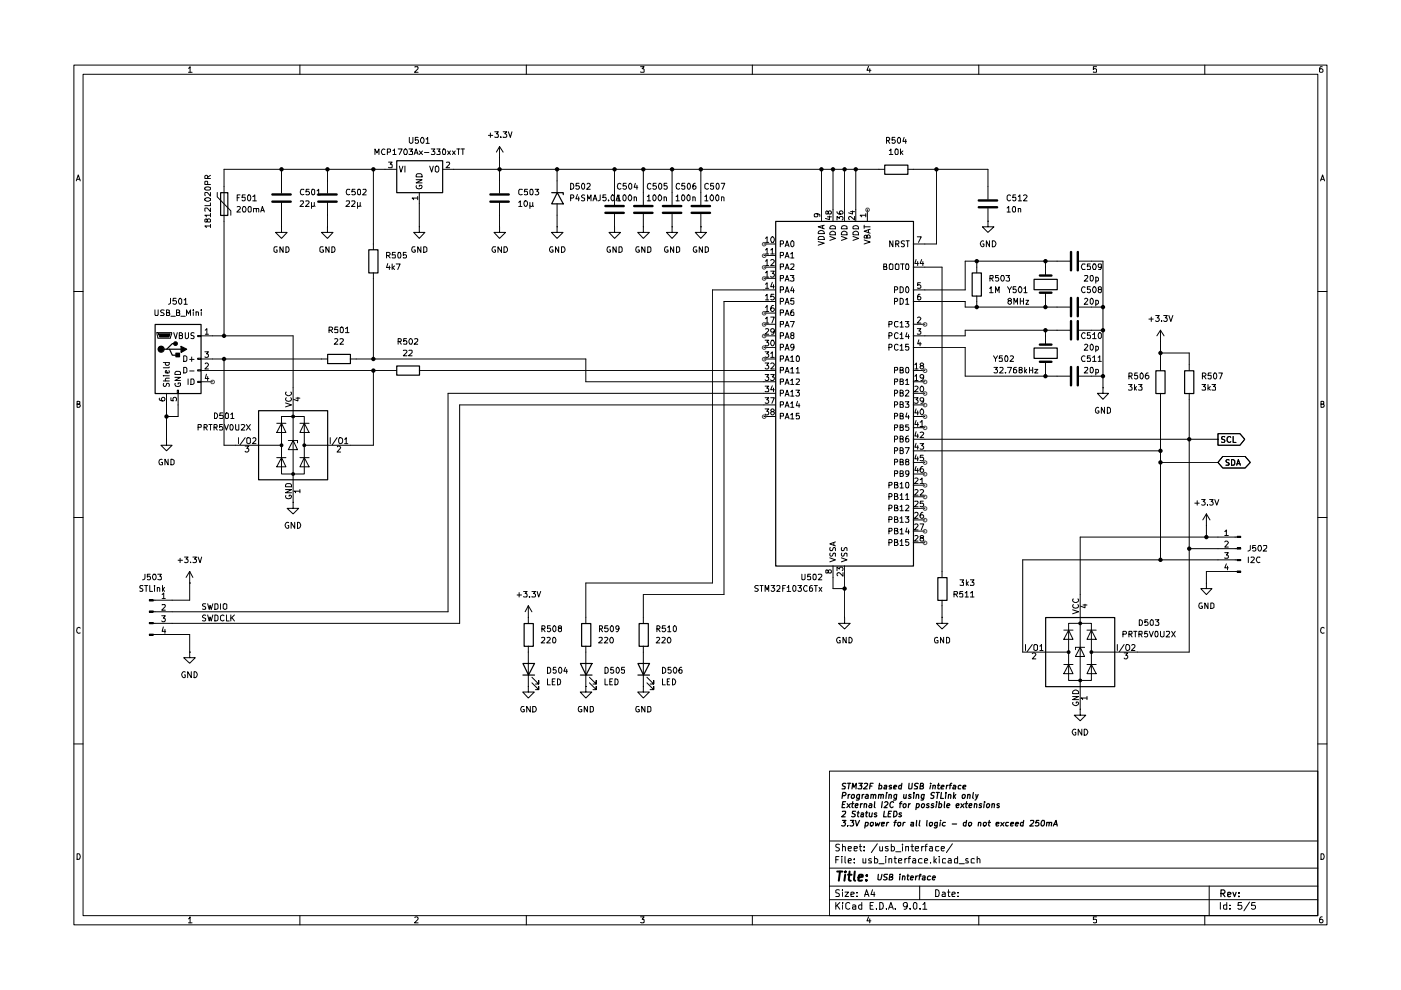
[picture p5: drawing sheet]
<svg xmlns="http://www.w3.org/2000/svg" width="297mm" height="210mm" viewBox="0 0 297 210" stroke-linecap="round" stroke-linejoin="round" font-family="sans-serif">
<g fill="none" stroke="#000" stroke-width=".21">
<path d="M15.7 13.8h265.6v182.3h-265.6zM17.6 15.7h261.8v178.4h-261.8zM40 14.5l.3-.4v1.2M40 15.3h.7M63.6 13.8v1.9M88 14.2l.6-.1v.4l-.7 .8h.7M111.6 13.8v1.9M135.8 14.1h.8l-.5 .5 .5 .1v.5h-.8M159.5 13.8v1.9M184.1 14.1l-.3 .8h.9M184.4 14.6v.7M207.5 13.8v1.9"/>
<path d="M232.5 14.1h-.7v.6l.2-.1 .5 .1-.1 .6-.6-.1M255.4 13.8v1.9M280.3 14.1l-.4 .1a.94 .94 0 0 0 0 1.1h.4l.2-.1v-.4l-.3-.2h-.2l-.3 .2M16.2 38.4l.4-1.3 .4 1.3M16.3 38h.6M43.4 39.8l.5-.2 .6 .1 .1 .4-.2 .2h-.7l-.3-.2zM44 39.1v-.6l-.5-.1-.1 .7h1.2M44 37.8v-.5l-.1-.1-.5 .1v.5h1.2M44.6 37.2l-.6 .4M59.7 35.9v5.1M69.4 35.9v5.1M79.2 35.9v17"/>
<path d="M79.5 32.8v-1.2l.4 .8 .4-.8v1.2M81.6 31.7l-.2-.1a.67 .67 0 0 0-.5 .5 .67 .67 0 0 0 .2 .7l.5-.1M82.1 32.3h.5l.2-.2v-.4l-.7-.1v1.2M82.4 34.4h.7l-.4 .4 .4 .2v.5h-.7M83.3 31.9l.4-.3v1.2M83.3 32.8h.7M84.1 35.9h-36.6v35.3M84.4 31.6h.9l-.6 1.2M84.7 35.2l.3 1.3 .4-1.3M85.8 31.7a.61 .61 0 0 1 .6 .3 .61 .61 0 0 1-.2 .8h-.4l-.1-.2-.1-.5zM85.9 35.2v1.3M86.7 31.6h.8l-.5 .5 .5 .1v.5h-.8"/>
<path d="M86.8 29.1v1l.2 .3h.3l.2-.3v-1M87.8 32.8l.4-1.2 .4 1.2M88 32.4h.6M88.2 38.1h1.3l-1.3 .7h1.3M88.3 39.4l-.1 .1a.64 .64 0 0 0 .6 .6 .64 .64 0 0 0 .7-.6l-.2-.2h-.4v.2M88.3 37l.3-.2h.6a.52 .52 0 0 1 .3 .7h-1.3zM88.6 29.1h-.5v.6l.5-.1a.45 .45 0 0 1 0 .6 .45 .45 0 0 1-.5 .1v-.1M88.9 32l.7 .8M89.5 29.1a.68 .68 0 0 1 .4 .7 .68 .68 0 0 1-.4 .6 .75 .75 0 0 1 0-1.3zM89.6 32l-.7 .8M90 32.3h.9M90.3 29.5h.2l.2-.4v1.3"/>
<path d="M90.3 30.4h.7M91.1 35.2l.4 1.3 .4-1.3M91.4 31.6h.8l-.4 .5 .4 .2v.3l-.2 .2-.6-.1M92.3 35.4l.5-.2a.86 .86 0 0 1 0 1.3l-.5-.2zM92.6 31.6h.7l-.3 .5 .3 .1v.5h-.7M93.8 35.9h93.7M93.9 31.7l.3-.1a.91 .91 0 0 1 .1 1.2l-.4-.1zM94.7 34.5l.5-.1 .1 .3-.7 .9h.7M94.9 32l.6 .8M95.5 32l-.6 .8M95.9 32l.6 .8M96.5 32l-.6 .8"/>
<path d="M96.9 31.6h.6M97.2 31.6v1.2M97.8 31.6h.7M98.1 31.6v1.2M103.5 28.7h1M104 28.2v.9M104.9 27.9h.8l-.5 .5 .5 .2-.1 .5-.7-.1M105.9 33.4h.1M105.9 31.1v9.9M105.9 31.1l-.7 1.2M105.9 31.1l.8 1.2M106.2 29v.1"/>
<path d="M106.7 27.9h.7l-.4 .5 .4 .2v.4l-.1 .1-.6-.1M107.8 27.9l.4 1.2 .3-1.2M118.1 35.9v4.9M121 38.9a.64 .64 0 0 1 .7 .6 .64 .64 0 0 1-.7 .6zM122.8 38.9h-.6l-.1 .6h.7l.1 .4-.3 .2-.5-.1M123.4 38.9h.3l.3 .2v.8l-.3 .2a.71 .71 0 0 1-.3-1.2zM124.5 39l.4-.1 .2 .4-.7 .8h.7M130.3 35.9v7.5M131.7 39l-.3-.1a.65 .65 0 0 0-.5 .6 .65 .65 0 0 0 .5 .6l.3-.1M132.8 38.9h-.6l-.1 .6h.7v.4l-.2 .2-.5-.1M133.4 38.9h.3l.2 .2v.8l-.2 .2a.71 .71 0 0 1-.3-1.2zM134.7 38.9l-.2 .8h.7"/>
<path d="M135 39.3v.8M136.4 35.9v7.5M138 39l-.2-.1a.65 .65 0 0 0-.6 .6 .65 .65 0 0 0 .6 .6l.2-.1M139.1 38.9h-.6l-.1 .6h.7l.1 .4-.3 .2h-.3l-.2-.1M139.9 38.9l.4 .2v.8l-.3 .2a.75 .75 0 0 1-.1-1.2zM141.4 38.9h-.6v.6h.6v.5l-.4 .1-.2-.1M142.5 35.9v7.5M144.1 39l-.3-.1a.65 .65 0 0 0-.5 .6 .65 .65 0 0 0 .5 .6l.3-.1M145.2 38.9h-.6l-.1 .6h.7v.5l-.2 .1h-.3l-.2-.1M146 38.9a.68 .68 0 0 1 .4 .6 .68 .68 0 0 1-.4 .6l-.3-.5 .1-.6zM147.4 38.9h-.3l-.2 .3v.8l.4 .1 .3-.2v-.3l-.3-.2-.4 .1v.1M148.6 35.9v7.5"/>
<path d="M150.2 39l-.3-.1-.5 .3 .1 .8 .4 .1 .3-.1M151.3 38.9h-.6l-.1 .6h.7v.5l-.2 .1h-.3l-.2-.1M152.1 38.9a.68 .68 0 0 1 .4 .6 .68 .68 0 0 1-.4 .6l-.3-.5 .1-.6zM152.9 38.9h.8l-.5 1.2M174.2 35.9v11M176.6 35.9v11M179.1 35.9v11M181.4 35.9v11M188 29.8l.6-.1v-.5l-.6-.1v1.3M188.2 29.8l.4 .6M188.6 31.9l.3-.3v1.2M188.6 32.8h.7"/>
<path d="M189.7 29.1h-.6v.6l.6-.1 .1 .5-.2 .3-.5-.2M189.8 31.7l.4-.1 .2 .2v.8l-.2 .2-.4-.1zM190.4 29.2l.3-.1 .2 .3v.7l-.2 .3a.71 .71 0 0 1-.3-1.2zM190.9 31.6v1.2M191.1 32.3l.3 .5M191.4 32l-.5 .4M191.7 29.1l-.3 .9h.8M192 29.5v.9M192.4 35.9h17.1v6.3M198.5 35.9v15.8h-4.9M280 38.4l.4-1.3 .4 1.3M280.1 38h.6"/>
<path d="M43.4 42.1a1.05 1.05 0 0 1 1.2 0v.4a.77 .77 0 0 1-1.2-.2zM43.9 46.7l.3-.3 .4 .2-.1 .5h-.5l-.1-.6-.2-.1-.3 .2 .1 .5h.4v-.2M44.6 47.9h-1.2l.4 .4M44.6 45.6h-1.2l.4 .4M44.6 44.1v.8l-.7-.8-.5 .1 .1 .6M44.6 43v.6h-1.2M44.6 40.8v.8l-.7-.8-.5 .1 .1 .6M44.6 45.2v.8M44.6 47.6v.7M46.1 40.8v.9l2.8 3v.9M50.3 43.9l.4-.1 .3 .3-.8 .9h.8M50.3 41.9h.4"/>
<path d="M50.9 41.3h-.6v1.3M51.6 43.9l.2-.1a.84 .84 0 0 1 .2 1.2l-.4-.1a.78 .78 0 0 1 0-1zM52 41.3h-.6l-.1 .6 .6-.1 .1 .6-.3 .2-.4-.2M52.7 43.9l.3-.1 .3 .2v.8l-.2 .2-.4-.1zM52.7 41.3a.68 .68 0 0 1 .5 .7 .68 .68 0 0 1-.5 .6l-.2-.3v-.7zM53.6 41.7l.4-.4v1.3M53.6 42.6h.8M53.8 44.3l.5-.1 .1 .8M53.8 44.2v.8M54.4 44.4v-.2h.4l.1 .8M55.3 45l.3-1.2 .4 1.2M55.4 44.6h.6"/>
<path d="M58.8 52.3h-.5l-.2 .3v.7a.45 .45 0 0 0 .7 .1v-.4h-.2M59.7 48.1v1.2h1.2l-1.2 1.2-1.3-1.2h1.3M59.7 48.1h.1M59.7 42.9v5.2M60 52.3v1.2l-.6-1.2v1.2M60.6 52.3h.4a.66 .66 0 0 1 .3 .8 .66 .66 0 0 1-.7 .4zM63.7 42.7l.6-.1v.3l-.7 .9h.7M64.4 40.2l-.5-.1a.61 .61 0 0 0-.2 .8 .61 .61 0 0 0 .7 .3M64.9 42.7l.5-.1 .1 .3-.7 .9h.7M65.5 40.1h-.6v.6l.1-.1h.4l.2 .2-.1 .4h-.6M66 42.9v1.3M66.1 40.2h.5l.1 .9a.35 .35 0 0 1-.4 .2 .35 .35 0 0 1-.3-.4z"/>
<path d="M66.6 42.9v.7l-.1 .2-.5-.2M66.6 43.6l.2 .2M67.2 40.5l.4-.4v1.2M67.2 41.3h.7M68.5 52.3h-.5l-.2 .3v.7a.52 .52 0 0 0 .8 .1v-.4h-.3M69.4 48.1v1.2h1.2l-1.2 1.2-1.2-1.2h1.2M69.4 48.1h.1M69.4 42.9v5.2M69.8 52.3v1.2l-.7-1.2v1.2M70.4 52.3h.4a.66 .66 0 0 1 .2 .8 .66 .66 0 0 1-.6 .4zM73.4 42.7l.6-.1 .1 .5-.8 .7h.8M74.2 40.2l-.5-.1a.61 .61 0 0 0-.3 .8 .61 .61 0 0 0 .8 .3"/>
<path d="M74.6 42.7l.6-.1 .1 .3-.8 .9h.8M75.3 40.1h-.6l-.1 .6 .2-.1h.3l.3 .2-.1 .4h-.7M75.8 42.9v1.3M75.9 40.2h.5l.1 .9a.35 .35 0 0 1-.5 .2 .35 .35 0 0 1-.2-.4zM76.4 42.9v.7l-.2 .2-.4-.2M76.4 43.6l.1 .2M77 40.2l.6-.1v.4l-.7 .8h.7M79.2 57.8v18.3M82 54.2h.5l.2-.3-.1-.3-.6-.1v1.2M82.2 55.9l-.2 .8h.7M82.3 54.2l.4 .5M82.5 56.4v.7"/>
<path d="M83.1 56v1.1M83.2 56.7l.5 .4M83.7 56.4l-.6 .4M83.8 53.5h-.6l-.1 .6 .6-.1 .1 .6h-.7M84 56h.8l-.5 1.1M84.4 53.6l.4-.1a.91 .91 0 0 1 0 1.2l-.4-.1zM86.1 53.5h-.6v.6l.5-.1 .2 .2v.3l-.2 .2-.5-.1M88 52.3h-.5a.61 .61 0 0 0-.2 .8 .61 .61 0 0 0 .8 .3v-.4h-.3M88.6 42h-1.2l.3 .3M88.6 41.7v.6M88.9 48.1v1.2h1.2l-1.2 1.2-1.2-1.2h1.2M88.9 48.1h.1"/>
<path d="M88.9 40.8v7.3M89.2 52.3v1.2l-.6-1.2v1.2M89.8 52.3h.5l.2 .3v.7l-.4 .2h-.3zM105.1 52.3h-.5a.61 .61 0 0 0-.3 .8 .61 .61 0 0 0 .8 .3v-.4h-.3M105.9 48.1v1.2h1.3l-1.3 1.2-1.2-1.2h1.2M105.9 48.1h.1M105.9 42.9v5.2M106.3 52.3v1.2l-.7-1.2v1.2M106.8 52.3h.6a.66 .66 0 0 1 .2 .8 .66 .66 0 0 1-.8 .4zM110 42.9l.3-.3v1.2M110 43.8h.7M110.7 40.2l-.5-.1-.2 .3v.7a.52 .52 0 0 0 .7 .1"/>
<path d="M111.3 42.6a.61 .61 0 0 1 .5 .5 .61 .61 0 0 1-.4 .7l-.3-.5zM111.8 40.1h-.5l-.1 .6 .1-.1h.5v.6h-.6M112.4 42.9v1.3M112.4 40.2l.5-.1a.86 .86 0 0 1-.1 1.2l-.4-.2zM112.9 43.6l.2 .2M112.9 42.9v.7l-.1 .2-.4-.2M113.5 40.1h.7l-.4 .5 .4 .2-.1 .4h-.6M117.2 52.3h-.4a.61 .61 0 0 0-.3 .8 .61 .61 0 0 0 .8 .3v-.4h-.3M118.1 48.1v1.2h1.3l-1.3 1.2-1.2-1.2h1.2M118.1 48.1h.1M118.1 43.2v4.9M118.4 52.3v1.2l-.6-1.2v1.2"/>
<path d="M119 52.3h.5a.66 .66 0 0 1 .3 .8 .66 .66 0 0 1-.8 .4zM121 42l.6-.1v-.5l-.6-.1v1.3M122.4 41.2l-.3 1h.8M122.7 41.7v.9M124 41.4l-.5-.1-.2 .3 .1 .2 .6 .3v.3l-.2 .2-.5-.1M124.5 42.6v-1.3l.4 .9 .4-.9v1.3M125.7 42.6l.5-1.3 .4 1.3M125.8 42.2h.6M127.3 41.3v1.1l-.5 .2M128.4 41.3h-.6v.6l.6-.1 .1 .2v.3l-.2 .3-.5-.2M129 42.4v.2M129.4 52.3h-.5a.61 .61 0 0 0-.2 .8 .61 .61 0 0 0 .8 .3v-.4h-.3"/>
<path d="M129.7 41.4l.3-.1 .2 .3v.7l-.2 .3a.71 .71 0 0 1-.3-1.2zM130.3 48.1v1.2h1.3l-1.3 1.2-1.2-1.2h1.2M130.3 48.1h.1M130.3 45.4v2.7M130.6 52.3v1.2l-.6-1.2v1.2M130.6 42.6l.4-1.3 .4 1.3M130.7 42.2h.6M130.9 41.7l.3-.4v1.3M130.9 42.6h.7M131.2 52.3h.5l.2 .3v.7l-.3 .2h-.4zM132.1 41.6l.2-.3a.68 .68 0 0 1 .5 .7 .68 .68 0 0 1-.5 .6l-.2-.3zM133.5 41.3a.68 .68 0 0 1 .5 .7 .68 .68 0 0 1-.5 .6 .75 .75 0 0 1 0-1.3z"/>
<path d="M134.5 41.8l.3-.1 .2 .2v.7M134.5 41.7v.9M135.5 52.3h-.5a.61 .61 0 0 0-.2 .8 .61 .61 0 0 0 .8 .3v-.4h-.3M136.4 48.1v1.2h1.3l-1.3 1.2-1.2-1.2h1.2M136.4 48.1h.1M136.4 45.4v2.7M136.7 52.3v1.2l-.6-1.2v1.2M137.2 41.7l.4-.4v1.3M137.2 42.6h.7M137.3 52.3h.5l.2 .3v.7l-.3 .2h-.4zM138.4 41.6l.3-.3a.68 .68 0 0 1 .4 .7 .68 .68 0 0 1-.4 .6l-.3-.3zM139.7 41.4l.2-.1a.68 .68 0 0 1 .4 .7 .68 .68 0 0 1-.4 .6 .81 .81 0 0 1-.2-1.2z"/>
<path d="M140.8 41.8l.3-.1 .2 .2v.7M140.8 41.7v.9M141.6 52.3h-.5a.61 .61 0 0 0-.2 .8 .61 .61 0 0 0 .7 .3v-.4h-.2M142.5 48.1v1.2h1.2l-1.2 1.2-1.2-1.2h1.2M142.5 48.1h.1M142.5 45.4v2.7M142.8 52.3v1.2l-.6-1.2v1.2M143.3 41.7l.4-.4v1.3M143.3 42.6h.7M143.4 52.3h.5l.2 .3v.7l-.2 .1-.5 .1zM144.8 41.3a.68 .68 0 0 1 .4 .7 .68 .68 0 0 1-.4 .6l-.3-.3v-.7zM145.8 41.4l.2-.1 .3 .3v.7l-.3 .3a.71 .71 0 0 1-.2-1.2z"/>
<path d="M146.9 41.8l.3-.1 .2 .2v.7M146.9 41.7v.9M147.7 52.3h-.5a.61 .61 0 0 0-.2 .8 .61 .61 0 0 0 .7 .3v-.4h-.2M148.6 48.1v1.2h1.2l-1.2 1.2-1.2-1.2h1.2M148.6 48.1h.1M148.6 45.4v2.7M148.9 52.3v1.2l-.6-1.2v1.2M149.4 41.7l.4-.4v1.3M149.4 42.6h.7M149.5 52.3h.4l.3 .3v.7l-.4 .2h-.3zM150.9 41.3a.68 .68 0 0 1 .4 .7 .68 .68 0 0 1-.4 .6 .75 .75 0 0 1 0-1.3zM151.9 41.4l.2-.1 .3 .3v.7l-.3 .3a.71 .71 0 0 1-.2-1.2z"/>
<path d="M153 41.8l.3-.1 .2 .2v.7M153 41.7v.9M162 51.7h2.4M162 56.6h2.4M162 54.2h2.4M162 59h2.4M162.3 50.5l.3-.3v1.2M162.3 53l.3-.3v1.1M162.3 55.4l.3-.4v1.3M162.3 57.8l.3-.3v1.3M162.3 51.4h.7M162.3 53.8h.7"/>
<path d="M162.3 56.3h.7M162.3 58.8h.7M163.4 53l.3-.3v1.1M163.4 55.2l.2-.2h.3l.3 .3-.1 .3-.7 .7h.8M163.4 57.5h.8l-.5 .5 .5 .2v.3l-.3 .3h-.3l-.2-.2M163.4 53.8h.8M163.6 50.3l.2-.1a.77 .77 0 0 1 .2 1.2h-.4a.94 .94 0 0 1 0-1.1zM163.7 59.9l-.3 .9h.8M165.4 51.7h.5l.2-.1v-.4l-.2-.1h-.5v1.2M165.4 54.2h.5l.2-.2v-.4l-.7-.1v1.2M165.4 56.6h.6l.1-.6h-.7v1.1M165.4 59l.7-.1v-.4l-.7-.1v1.2"/>
<path d="M166.5 52.3l.4-1.2 .4 1.2M166.5 54.7l.4-1.2 .4 1.2M166.5 57.1l.4-1.1 .4 1.1M166.5 59.6l.4-1.2 .4 1.2M166.6 52h.6M166.6 54.4h.6M166.6 56.8h.6M166.6 59.3h.6M167.6 58.4h.7l-.3 .4 .3 .1v.6h-.7M167.6 53.8l.4-.3v1.2M167.6 56h.6l.1 .5-.7 .6h.7M167.6 54.7h.7"/>
<path d="M167.8 51.1h.3l.2 .2v.8l-.2 .2a.71 .71 0 0 1-.3-1.2zM173.1 45.3l.2 .1 .1 .4-.2 .2h-.5l-.1-.4 .3-.3 .8 .2 .1 .4M173.5 51.2l1.3 .4-1.3 .4M173.6 50.3l.2-.2h.6l.4 .4v.3h-1.3zM173.6 49.1a.66 .66 0 0 1 .7-.2 .66 .66 0 0 1 .5 .6h-1.3zM174.4 47.8v.6M174.8 47.8l-1.3 .3 1.3 .4M175.4 46h.9M175.6 45l.3-.3 .4 .3-.1 .4h-.5l-.1-.4-.3-.3-.2 .2v.4l.3 .1 .2-.2M175.9 45.8v.8l-.9-.3M175.9 50.1l1.2 .4-1.2 .5M176.1 49.2l.3-.2 .5 .1 .2 .2v.5h-1.2z"/>
<path d="M176.1 47.9h.9l.1 .2v.4h-1.2zM177.5 46.7v-.8l.5 .4 .1-.3h.5l.1 .5-.1 .2M177.5 44.9v.3l.3 .2h.8l.1-.4-.2-.3h-.3l-.2 .3 .1 .4h.1M178.4 50.1l1.2 .4-1.2 .5M178.5 49.3a.72 .72 0 0 1 1.1 0v.5h-1.2zM178.6 47.9h.8l.2 .2v.4h-1.2zM180.3 44.9h.9M180.8 44.7v.7l-.9-.3M180.8 50.1l1.2 .4-1.2 .5M180.8 49.3a.66 .66 0 0 1 .8-.2 .66 .66 0 0 1 .4 .7h-1.2zM180.8 48.1a.66 .66 0 0 1 .8-.2 .66 .66 0 0 1 .4 .6h-1.2zM181.2 45.9v.8l-.9-.8-.4 .2 .2 .5"/>
<path d="M183.2 50.9l1.3 .4-1.3 .4M183.2 47.8v.6M183.2 48.1h1.3M183.6 45.6h-1.2l.3 .4M183.6 45.3v.7M183.8 50.1l.3-.3 .4 .2v.5h-1.3l.1-.5h.5v.5M183.9 44.4v2.5M184.1 48.8v.6M184.5 48.6l-1.3 .4 1.3 .4M187.4 56.6h.4l.2-.2-.1-.4h-.5v1.1h.6v-.4l-.2-.1M188.6 56.1l.1-.1h.4l.2 .1v.9l-.2 .1h-.4l-.1-.1zM189.3 51.1v1.2l-.7-1.2v1.2"/>
<path d="M189.8 56.1l.2-.1h.4l.2 .1v.9l-.2 .1h-.4l-.2-.1zM189.9 51.7h.5l.2-.1v-.4l-.2-.1h-.5v1.2M190.2 51.7l.4 .6M190.9 56h.8M191.3 56v1.1M191.8 51.1h-.5l-.2 .1v.4l.6 .1 .1 .3-.3 .3-.4-.1M192.1 56h.5l.1 .7-.2 .4h-.3l-.2-.2zM192.1 51.1h.7M192.4 51.1v1.2M193.6 56.6h6.1v65.8M194.2 55l-.2 .9h.7M194.5 50.2h.8l-.6 1.2"/>
<path d="M194.6 55.5v.8M195.2 59.9h-.6v.6l.4-.1 .2 .2v.4l-.1 .1-.5-.1M195.4 55l-.3 .9h.7M195.7 55.5v.8M207.1 55.4v2.4M208.5 51.1h-.1a.64 .64 0 0 0-.5 .6 .64 .64 0 0 0 .5 .6l.2-.1v-.5h-.2M209.5 46.9v1.2h1.2l-1.2 1.2-1.2-1.2h1.2M209.5 46.9h.1M209.5 44.2v2.7M209.8 51.1v1.2l-.7-1.2v1.2M209.9 59l.7-.1v-.4l-.7-.1v1.2M210.1 59l.5 .6"/>
<path d="M210.4 51.1a.65 .65 0 0 1 .8 .6 .65 .65 0 0 1-.8 .6zM211.7 58.4h-.6v.5l.4-.1 .3 .3-.1 .4h-.6M212.3 58.4a.61 .61 0 0 1 .7 .5 .61 .61 0 0 1-.4 .7 .75 .75 0 0 1-.3-1.2zM213.3 58.4h.7l-.3 .4 .3 .1v.6h-.7M213.5 44.1l.4-.3v1.2M213.5 45h.7M214.2 41.5l-.2-.2-.4 .2v.8a.36 .36 0 0 0 .6 .2v-.1M214.8 43.9l.3-.1 .2 .2v.8l-.2 .2-.3-.1a.78 .78 0 0 1 0-1zM215.3 41.3h-.5l-.1 .6 .6-.1v.7l-.4 .1-.2-.2M215.9 44.3l.4-.1 .1 .8M215.9 41.7l.3-.4v1.3M215.9 42.6h.7"/>
<path d="M215.9 44.2v.8M217 41.5l.2-.2h.3l.3 .3-.8 1h.8M221.7 55.4v3M226.8 55.4h-22.2v6.1h-11M228.8 55.4h5v26.8M230 58.5l.5-.1 .1 .4-.7 .8h.7M230 56h-.5l-.2 .5 .2 .6h.5M231.1 58.6l.2-.2a.6 .6 0 0 1 .6 .5 .6 .6 0 0 1-.4 .7l-.4-.2zM231.1 56h-.6v.5a.45 .45 0 0 1 .6 .1 .45 .45 0 0 1 0 .5h-.6M231.8 56h.4a1.05 1.05 0 0 1 0 1.1h-.4a1.05 1.05 0 0 1 0-1.1zM232.3 58.8h.4l.2 .2-.1 .5h-.5M232.3 58.8v1.2"/>
<path d="M233.5 56.5l-.2 .2-.4-.1v-.6h.6v.9l-.2 .2h-.4M15.7 61.8h1.9M32.9 65.7v1.2h.5l.1-1.2M33.3 70.5h3.1v.3l-.2 .9h-2.8zM33.6 70.8h2.5l-.3 .7h-1.9zM34.6 79.7h.2M34.6 76.9h1.3M34.8 65.8h-.7l-.1 .2 .3 .3h.2l.3 .4-.2 .2h-.6M35.1 79.7h.8M35.1 76.9v.3l.2 .3h.3l.3-.3-.1-.3M35.3 66.3l.5-.1 .1-.4-.6-.1v1.2h.6l.1-.4-.1-.2h-.3M35.8 78.6v.5h-.7v-.5h.2l.2 .5"/>
<path d="M35.9 77.8l-.1 .2h-1.2M36.2 63.2v1.1l-.5 .2M36.2 67.1h1M36.8 70.5l.5 1.3 .3-1.3M37.3 78.7h.7l.3 .2v.5h-1.2v-.3zM37.3 63.2h-.6v.6h.6l.1 .1v.4l-.2 .2-.5-.2M37.4 66.3h.4l.3-.3-.1-.2-.6-.1v1.2h.6l.1-.5-.3-.1M38 71.1h.5l.2-.3-.3-.3h-.4v1.3h.5l.2-.2v-.3l-.3-.2M38 63.3l.3-.1 .2 .3v.8l-.2 .2a.71 .71 0 0 1-.3-1.2zM38.4 67.1h.9M38.9 75.4h.4l.3 .3v.7l-.1 .2h-.6zM38.9 77.9h.6l.1 .2v.7l-.3 .3h-.4z"/>
<path d="M39 63.6l.4-.4v1.3M39 64.5h.7M39.3 70.5v1.1l.2 .2h.2l.3-.3v-1M39.5 66.9v-1.2l.5 .8 .4-.8v1.2M40.2 76.2h.9M40.2 78.7h.9M40.6 75.7v.9M41 65.7v.1M41 66.1v.8M41.1 70.6l-.4-.1-.2 .3 .1 .3 .5 .2v.3l-.1 .2-.5-.1M41.6 66.2l.4-.1 .1 .8M41.6 66.1v.8"/>
<path d="M41.9 71.1h.7v.3h-.7zM41.9 75.9h.7v.3h-.7zM41.9 78.4h.7v.3h-.7zM42.6 76.1h26.8M42.6 78.6h41.5M42.6 71.2h19.5v35.3M42.7 65.7v.1M42.7 66.1v.8M43.4 74.6h.8l-.4 .4 .3 .1v.6h-.7M43.5 70l.4-.3v1.2M43.5 77.1l.4-.1 .3 .3-.8 .9h.8M43.5 70.9h.7"/>
<path d="M43.8 79.3l-.3 1h.8M44 79.8v.9M47.5 76.1v18.3h12.2M69.8 70h.5l.2-.2-.1-.4-.6-.1v1.2M70.1 70l.4 .5M71 71.9l.4-.1 .2 .3-.7 .9h.7M71.6 69.3h-.6v.6l.5-.1 .1 .6h-.6M72.1 71.9l.5-.1 .2 .3-.7 .9h.7M72.2 69.4l.4-.1a.91 .91 0 0 1 0 1.2h-.3l-.2-.1zM73.2 69.7l.5-.4v1.2M73.2 70.5h.8M74.3 76.1h49.9v4.8h40.2"/>
<path d="M79.2 78.6v15.8h-14.7M84.4 72.4h.6v-.5l-.6-.1v1.2M84.7 72.4l.4 .6M85.5 74.3h.6l.2 .1-.1 .4-.7 .6h.8M86.2 71.8h-.6v.5a.45 .45 0 0 1 .6 .1 .45 .45 0 0 1 0 .6l-.6-.1M86.7 74.3h.6l.1 .5-.8 .6h.8M86.9 71.9l.2-.1a.77 .77 0 0 1 .2 1.2h-.4a.94 .94 0 0 1 0-1.1zM87.9 71.9h.7v.4l-.8 .7h.8M88.9 78.6h75.5M162 76.1h2.4M162 68.7h2.4M162 71.2h2.4"/>
<path d="M162 73.7h2.4M162 66.4h2.4M162.2 72.1h.8l-.4 .5 .4 .2-.1 .4h-.7M162.2 74.6h.8l-.4 .4 .4 .3-.1 .4h-.7M162.2 77h.8l-.4 .5 .4 .2-.1 .4-.5 .1-.2-.1M162.2 79.4h.8l-.4 .5h.3l.1 .2-.1 .5-.5 .1-.2-.2M162.3 60.3l.3-.4v1.2M162.3 62.7l.3-.3v1.2M162.3 65.2l.3-.4v1.2M162.3 67.6l.3-.4v1.3M162.3 69.8l.4-.1 .3 .3-.8 .9h.8M162.3 61.1h.7"/>
<path d="M162.3 63.6h.7M162.3 66h.7M162.3 68.5h.7M163.4 67.2h.8l-.5 1.3M163.4 74.9l.3-.3v1.2M163.4 77.1l.2-.1h.3l.3 .2-.1 .4-.7 .6h.8M163.4 79.4h.8l-.5 .5 .5 .2v.3l-.3 .3h-.3l-.2-.2M163.4 75.8h.8M163.6 72.1h.4a.72 .72 0 0 1-.3 1.2 .77 .77 0 0 1-.1-1.2zM164 64.8a.72 .72 0 0 0-.6 .5 .72 .72 0 0 0 .3 .7h.2l.3-.2-.1-.4-.4-.1-.3 .2M164 60.4v.7M164.1 62.4h-.6l-.1 .6 .2-.2h.3l.3 .3-.1 .4h-.7"/>
<path d="M164.2 70.2l-.1 .2a.42 .42 0 0 1-.6-.1 .42 .42 0 0 1 0-.5l.4-.1 .3 .2-.2 .9-.4 .1M164.4 63.9h-10.9v62.2h-17.1v6.1M164.4 61.5h-13.4v62.1h-26.8v8.6M165.4 61.5l.7-.1v-.4l-.2-.2h-.5v1.3M165.4 63.9h.5l.2-.1v-.4l-.2-.2h-.5v1.3M165.4 66.3h.6l.1-.5-.7-.1v1.2M165.4 68.7h.6l.1-.5h-.7v1.1M165.4 71.2l.7-.1v-.4l-.2-.2h-.5v1.3M165.4 73.7h.5l.2-.2v-.3l-.2-.2h-.5v1.3M165.4 76.1h.5l.2-.2v-.4l-.7-.1v1.2M165.4 78.5h.6l.1-.5-.7-.1v1.2M166.5 62.1l.4-1.3 .4 1.3"/>
<path d="M166.5 64.5l.4-1.3 .4 1.3M166.5 66.9l.4-1.2 .4 1.2M166.5 69.3l.4-1.1 .4 1.1M166.5 71.8l.4-1.3 .4 1.3M166.5 74.3l.4-1.3 .4 1.3M166.5 76.6l.4-1.2 .4 1.2M166.5 79.1l.4-1.2 .4 1.2M166.6 61.7h.6M166.6 64.1h.6M166.6 66.5h.6M166.6 69h.6M166.6 71.5h.6"/>
<path d="M166.6 73.9h.6M166.6 76.3h.6M166.6 78.7h.6M167.6 68.2h.8l-.5 1.1M167.6 75.8l.4-.4v1.2M167.6 78.2l.4-.3v1.2M167.6 76.6h.7M167.6 79.1h.7M167.9 71.1l-.3-.3 .1-.2 .4-.1 .2 .5-.2 .1h-.4l-.1 .2v.2l.3 .3 .4-.2v-.4l-.2-.1M168 60.8l-.4 .8h.8M168.2 65.7l-.4 .1-.2 .9 .1 .2 .6-.1v-.5l-.2-.2-.4 .1-.1 .2M168.2 61.2v.9"/>
<path d="M168.3 63.2h-.6l-.1 .6h.6l.1 .5-.2 .2h-.3l-.2-.2M168.3 73.5l-.2 .2h-.4v-.6l.4-.1 .2 .2v.7l-.2 .3-.4 .1M168.8 78.2l.4-.3v1.2M168.8 79.1h.7M168.9 75.5l.3-.1a.86 .86 0 0 1 .1 1.2h-.3l-.2-.1zM188.5 68.7h.6v-.5h-.6v1.1M188.5 71.2l.6-.1v-.5l-.6-.1v1.3M188.5 73.7l.6-.1v-.5l-.6-.1v1.3M189.7 61.5l.5-.1v-.5l-.5-.1v1.3M189.7 63.9l.5-.1v-.5l-.5-.1v1.3M189.7 78.5h.5v-.6h-.5v1.2M190.4 68.2h-.6l-.1 .2v.7a.52 .52 0 0 0 .7 .2"/>
<path d="M190.4 70.7l-.1-.1a.42 .42 0 0 0-.6 .3v.7l.3 .2 .4-.2M190.4 73.2l-.4-.2-.3 .3v.8l.3 .2 .4-.2M190.8 60.8a.52 .52 0 0 1 .7 .3v.6a.52 .52 0 0 1-.7 .4zM190.8 63.2a.52 .52 0 0 1 .7 .4v.6a.52 .52 0 0 1-.7 .3zM190.8 68.5l.4-.3v1.1M190.8 71l.4-.5v1.3M190.8 73.3l.4-.3v1.3M190.8 78.5h.5l.2-.3-.1-.2-.6-.1v1.2h.5l.2-.1v-.4l-.2-.1M190.8 69.3h.7M190.8 71.8h.7M190.8 74.3h.7M191.9 68.2h.8l-.4 .4 .4 .2-.1 .5h-.7"/>
<path d="M192 63.6l.4-.4v1.3M192 64.5h.7M192.1 78l.4-.1a.86 .86 0 0 1-.1 1.2l-.4-.3zM192.3 60.8a.68 .68 0 0 1 .4 .6 .68 .68 0 0 1-.4 .7l-.3-.3v-.8zM192.3 70.5l-.3 .9h.8M192.6 73h-.6v.6l.6-.1 .1 .2-.1 .5-.4 .1-.2-.2M192.6 71v.8M193.6 78.6h2.5M193.6 63.9h11v1.2h22.2M193.6 73.7h11v6.1h22.2M193.6 68.7h2.5M194 77.3l.3-.3v1.2"/>
<path d="M194 79.8l.3-.4v1.3M194 78.2h.6M194.5 69.7h.7l-.4 .5 .4 .2v.3l-.1 .2-.6-.1M194.6 67.4l.4-.2 .2 .4-.7 .9h.7M194.8 72.1l-.2 .8h.7M195.1 62.4h-.4l-.1 .3v.8h.6v-.4l-.2-.3h-.3l-.1 .3M195.1 72.6v.7M195.3 77.6l-.2-.4 .2-.2h.3l.2 .3-.7 .4v.3l.2 .2h.3l.2-.2v-.3l-.2-.1M195.8 79.9l-.1 .2a.42 .42 0 0 1-.5 0 .42 .42 0 0 1 0-.6l.4-.1a.72 .72 0 0 1 .2 .8 .72 .72 0 0 1-.6 .5M207.1 62.7v2.4M209.8 61.1h.2l.1-.3v1.3M209.8 62.1h.8"/>
<path d="M210.7 75.4l.4 .7 .4-.7M210.7 77.9h.8l-.4 .4 .3 .1v.6h-.7M211.1 62.1v-1.3l.4 .9 .3-.9v1.3M211.1 76.1v.5M212 78l.5-.1 .2 .3-.8 .9h.8M212.5 75.4h-.6l-.1 .6 .2-.1h.3l.2 .1v.5h-.7M213.1 75.5l.3-.1a.86 .86 0 0 1 .1 1.2l-.4-.1zM213.2 79v.1M213.6 77.9h.9l-.5 1.2M213.6 60.8l.4 .7 .5-.7M214 63.8l-.3-.2 .3-.4h.2l.3 .3-.2 .3h-.3l-.3 .2v.3l.3 .2h.2l.3-.2v-.3l-.3-.2M214 61.5v.6"/>
<path d="M214.2 75.5l.4-.1 .3 .4-.8 .8h.8M215 64.5v-1.3l.4 .9 .3-.9v1.3M215.4 60.8h-.6v.6h.6v.6l-.4 .1-.2-.2M215.5 77.9h-.4l-.2 .2 .1 .9a.36 .36 0 0 0 .6-.2v-.2l-.3-.3-.4 .3M216.1 60.9a.61 .61 0 0 1 .6 .5 .61 .61 0 0 1-.4 .7 .71 .71 0 0 1-.2-1.2zM216.2 78.4l-.1-.1v-.3l.5-.1 .1 .2v.2l-.6 .2v.5l.1 .1h.3l.2-.3-.2-.4M216.3 63.2v1.3M216.3 63.8h.7M217 63.2v1.3M217.1 61.1l.3-.3v1.3M217.1 62.1h.7M217.3 77.9v1.2"/>
<path d="M217.3 78.7l.4 .4M217.5 63.7h.6l-.6 .8h.6M217.7 78.3l-.4 .4M218.3 77.9v1.2M218.3 78.5h.6M218.9 77.9v1.2M219.4 78.3h.6l-.6 .8h.6M221.7 62.1v3M221.7 70v3.1M221.7 76.7v3.1M226.8 70h-22.2v1.2h-11M228.8 65.1h5"/>
<path d="M228.8 79.8h5M228.8 70h5M230 63.4l.4-.2 .2 .4-.7 .9h.7M230 78l.5-.1 .1 .3-.7 .9h.7M230 73.2l.4-.2 .2 .3-.7 1h.7M230 61l-.2-.2a.61 .61 0 0 0-.5 .7 .61 .61 0 0 0 .7 .5v-.1M230 75.5a.61 .61 0 0 0-.7 .3 .61 .61 0 0 0 .2 .8l.5-.1M230 70.7l-.2-.2a.61 .61 0 0 0-.5 .8 .61 .61 0 0 0 .7 .4v-.1M231.1 73.2l.3-.2a.68 .68 0 0 1 .4 .6 .68 .68 0 0 1-.4 .7l-.3-.3zM231.1 60.8h-.6v.6l.5-.1 .2 .3-.1 .4-.4 .1-.2-.2M231.1 75.4h-.6v.6l.5-.1 .2 .2-.1 .5-.6-.1M231.1 70.5h-.6v.6l.5-.1 .2 .3-.1 .4-.4 .1-.2-.2"/>
<path d="M231.3 77.9h.3a.72 .72 0 0 1-.2 1.2l-.3-.3v-.7zM231.4 63.2a.68 .68 0 0 1 .4 .7 .68 .68 0 0 1-.4 .6l-.3-.2v-.8zM231.6 75.8l.5-.4v1.2M231.6 71l.5-.5v1.3M231.6 71.8h.8M231.6 76.6h.8M231.8 60.9a.61 .61 0 0 1 .7 .5 .61 .61 0 0 1-.4 .7 .71 .71 0 0 1-.3-1.2zM232.3 63.8l.4-.1 .2 .2v.4l-.2 .2-.4-.1M232.3 79h.5l.1-.5-.2-.2h-.4v1.2M232.3 73.5l.4-.1 .2 .3v.3l-.2 .3-.4-.1M232.3 63.7v1.2M232.3 73.4v1.2"/>
<path d="M232.8 75.8l.4-.4v1.2M232.8 76.6h.7M232.9 70.7l.4-.2 .2 .3v.7l-.2 .3a.72 .72 0 0 1-.4-1.1zM233.1 61.4l-.3-.4 .1-.1 .4-.1 .2 .4-.2 .2h-.4l-.1 .2 .1 .4 .2 .1 .4-.2v-.4l-.2-.1M239.4 79.8h.5l.1-.2v-.4l-.1-.1h-.5v1.2M239.7 79.8l.3 .5M241.1 79.1h-.5l-.1 .6 .6-.1v.7h-.4l-.2-.1M242 79.1a.68 .68 0 0 1 .4 .6 .68 .68 0 0 1-.4 .6l-.3-.2v-.8zM243.4 79.1l-.4 .1-.2 .9 .3 .2h.2l.3-.2v-.3l-.2-.2h-.4l-.2 .2M243.6 67.6h.9M244.1 67.2v1M245 66.9h.8l-.4 .5 .3 .1 .1 .4-.3 .3h-.3l-.2-.2"/>
<path d="M246 72.5h.1M246 70v8.6M246 74.8h6.1v3.8M246 70l-.7 1.2M246 70l.8 1.2M246.3 68v.2M246.7 66.9h.8l-.4 .5h.3v.7l-.5 .1-.2-.2M247.8 66.9l.4 1.3 .5-1.3M254.9 79.8h.5l.3-.5-.3-.2h-.5v1.2M255.3 79.8l.4 .5M256.8 79.1h-.6l-.1 .6 .6-.1 .1 .6-.2 .1h-.3l-.2-.1M257.6 79.1a.68 .68 0 0 1 .4 .6 .68 .68 0 0 1-.4 .6l-.3-.2v-.8z"/>
<path d="M258.4 79.1h.8l-.5 1.2M279.4 61.8h1.9M16.3 85.7l.6-.1v-.4l-.6-.1v1.3h.5l.2-.5-.3-.2M33.8 84.4l.1 .4 .8 .2 .3-.2-.1-.5-.4-.1-.3 .3v.3l.3 .2M34.4 97.5l-.1-.1a.66 .66 0 0 0-.6 .4 .66 .66 0 0 0 .3 .8l.5-.1v-.5h-.3M34.6 80.8h1.3M34.7 81.3l-.1 .4 .3 .3 .2-.1 .3-.6h.3l.2 .2-.1 .5M35.3 93.1v1.3h1.2l-1.2 1.2-1.2-1.2h1.2M35.3 93.1h.1M35.3 83.4v9.7M35.6 97.4v1.2l-.6-1.2v1.2M35.9 80.2h-.7l-.1 .2v.4"/>
<path d="M36.2 84.3v.6l.5 .1v-.7h.6v.7M36.2 97.4l.7 .2v.7l-.2 .3h-.5zM37.1 80h1.2l-1.2 .7h1.2M37.2 81.3l-.1 .1a.66 .66 0 0 0 .5 .5 .66 .66 0 0 0 .7-.2l-.1-.5h-.4v.2M37.6 82.7h.2v.7h-.2zM37.8 83.4v4.9h-2.5M39.9 80.3v1.2M40.5 80.3h.5l.1 .3v.7l-.1 .1-.5 .1zM41.9 80.9h.7v.2h-.7zM42 90.6h.6l.1-.5-.7-.1v1.2M42.6 80.9h2.4M43.3 90.6h.5l.1-.2v-.3l-.6-.1v1.2"/>
<path d="M43.5 90.6l.4 .6M44.3 90h.7M44.6 90v1.2M45.4 90.6h.6v-.5l-.6-.1v1.2M45.5 87.5a.66 .66 0 0 1 .6 .5 .66 .66 0 0 1-.2 .7h-.4zM45.6 90.6l.5 .6M47.2 90h-.6v.6l.4-.2 .2 .3-.1 .5-.5-.1M47.2 87.5h-.5l-.1 .6h.6l.1 .1v.4l-.1 .1-.6-.1M47.6 90l.4 1.2 .4-1.2M47.8 87.6l.4-.1 .2 .3v.8l-.1 .1-.5-.1zM48.9 90.1l.2-.1a.77 .77 0 0 1 .2 1.2h-.4l-.1-.3zM48.9 87.9l.4-.4v1.2"/>
<path d="M48.9 88.7h.7M50 90v1.2l.6-.1v-1.1M50.5 92.8v1.3M51.1 90.1l.5-.1 .3 .3-.8 .9h.8M52 94.6h.7l-.4 .5 .4 .1v.4l-.2 .2h-.3l-.2-.1M52 92.8l-1.1 1.5M52.2 90l.9 1.2M52.3 93l.3-.2 .5 .2v.9l-.3 .2-.5-.2zM53.1 90l-.9 1.2M53.6 93l.4-.2 .3 .3-.8 1h.8M58.7 89.7h1.9M58.7 97h1.9"/>
<path d="M59.5 94.2h.4v.4h-.4zM59.7 88.3h4.8v12.2h-4.8zM59.7 89.7l.9 2h-1.9zM59.7 97l.9 2h-1.9zM60.5 85.4l1.3 .5-1.3 .4M60.7 84.3l-.2 .3a.65 .65 0 0 0 .7 .5 .65 .65 0 0 0 .6-.5l-.2-.3M60.7 83.1l-.2 .2a.64 .64 0 0 0 .7 .6 .64 .64 0 0 0 .6-.6l-.2-.2M61.1 93.4h2v.5M61.9 88.1h.4v.4h-.4zM62.1 93.4l1 1.9h-2zM62.7 84.4h.9M63.2 84.2v.8l-1-.3"/>
<path d="M63.6 89.7h1.9M63.6 97h1.9M64.3 94.2h.4v.4h-.4zM64.5 89.7l1 2h-1.9zM64.5 97l1 2h-1.9zM70 92.8v1.3M71.5 92.8l-1.1 1.5M71.5 94.7l.5-.1 .2 .3-.7 .9h.7M72.1 92.8l.3 .1a.74 .74 0 0 1 .2 1l-.5 .2a.86 .86 0 0 1 0-1.3zM73.1 93.1l.3-.3v1.3M73.1 94.1h.6M162 88.3h2.4"/>
<path d="M162.2 81.9h.8l-.4 .4 .4 .2-.1 .6-.7-.1M162.2 84.3h.8l-.4 .5 .4 .2-.1 .4h-.7M162.2 86.7h.8l-.4 .5 .4 .3-.1 .4-.5 .1-.2-.2M163.4 84.3h.8l-.5 1.2M163.7 87.3l-.3-.3 .3-.3h.2l.3 .3-.8 .5v.2l.3 .3h.2l.3-.3v-.2l-.3-.2M163.7 81.8l-.3 .8h.8M164 82.3v.8M164.4 83.4h-69.4v46.3h-62.5M164.4 85.9h-66.9v46.3h-65M165.4 80.9h.7v-.5l-.7-.1v1.2M165.4 83.4h.5l.2-.2v-.3l-.2-.2h-.5v1.3M165.4 85.9h.5l.2-.2v-.4l-.7-.1v1.2"/>
<path d="M165.4 88.2h.6l.1-.5-.7-.1v1.2M166.5 81.5l.4-1.2 .4 1.2M166.5 84l.4-1.3 .4 1.3M166.5 86.4l.4-1.2 .4 1.2M166.5 88.8l.4-1.2 .4 1.2M166.6 81.2h.6M166.6 83.7h.6M166.6 86h.6M166.6 88.5h.6M167.6 80.7l.4-.4v1.2M167.6 83.1l.4-.4v1.3M167.6 85.5l.4-.3v1.2"/>
<path d="M167.6 88l.4-.4v1.2M167.6 81.5h.7M167.6 84h.7M167.6 86.4h.7M167.6 88.8h.7M168.7 82.7h.8l-.4 .5h.3v.7l-.5 .1-.2-.2M168.8 80.4l.6-.1 .1 .4-.8 .8h.8M169.1 85.1l-.3 .9h.8M169.4 87.6h-.6v.6l.4-.1 .3 .2-.1 .5-.6-.1M169.4 85.6v.8M189.7 80.9h.5v-.6h-.5v1.2M189.7 83.4l.5-.1v-.5l-.5-.1v1.3"/>
<path d="M189.7 85.9l.5-.1v-.5l-.5-.1v1.2M189.7 88.2h.5v-.5l-.5-.1v1.2M189.7 90.7l.5-.1v-.5h-.5v1.2M189.7 93.1l.5-.1v-.5h-.5v1.2M189.7 95.6l.5-.1v-.5l-.5-.1v1.3M189.7 98h.5v-.5l-.5-.1v1.2M190.8 80.9h.5l.2-.4-.2-.2h-.5v1.2h.5l.2-.1v-.4l-.2-.1M190.8 83.3l.6-.1 .1-.2-.2-.3h-.5v1.3h.5l.2-.2v-.3l-.2-.2M190.8 85.8l.6-.1v-.4l-.6-.1v1.2h.6l.1-.5-.2-.1M190.8 88.2h.5l.2-.2-.1-.3-.6-.1v1.2h.6l.1-.5-.2-.1M190.8 90.6h.5l.2-.3-.2-.2h-.5v1.2h.5l.2-.1v-.4l-.2-.2M190.8 93h.5l.2-.3-.2-.2h-.5v1.2h.5l.2-.1v-.4l-.2-.2"/>
<path d="M190.8 95.5l.6-.1 .1-.2-.2-.3h-.5v1.3h.5l.2-.2v-.4l-.2-.1M190.8 98h.5l.2-.3-.1-.2-.6-.1v1.2h.6l.1-.6h-.2M191.9 85.2h.8l-.4 .5h.3l.1 .2-.1 .5-.7-.1M191.9 94.9h.9l-.6 1.3M192 80.7l.4-.4v1.2M192 82.9l.4-.2 .3 .4-.8 .9h.8M192 81.5h.7M192.2 97.9l-.2-.1v-.3h.6v.3l-.6 .2 .1 .6h.5l.1-.5-.3-.2M192.3 87.5l-.3 .9h.8M192.6 90.1h-.6v.5l.4-.1 .3 .3-.1 .4h-.6M192.6 92.5h-.4l-.2 .3v.8l.2 .1 .4-.1v-.6h-.4l-.2 .2M192.6 88.1v.7"/>
<path d="M193.6 80.9h2.5M193.6 83.4h2.5M193.6 85.9h2.5M193.6 88.3h2.5M193.6 90.7h2.5M193.6 93.1h64.6M193.6 95.6h52.4M193.6 98h2.5M193.9 84.3h.7l-.4 .5h.4v.6h-.7M194 82l.4-.1 .2 .3-.7 .9h.7M194 80.7h.6M194.2 86.7l-.2 .8h.7"/>
<path d="M194.2 89.2l-.2 .8h.7M194.2 91.5l-.2 1h.7M194.2 94l-.2 .8h.7M194.2 96.4l-.2 .9h.7M194.2 98.9l-.2 .8h.7M194.6 87.1v.9M194.6 89.6v.8M194.6 92v.8M194.6 94.5v.7M194.6 96.9v.8M194.6 99.3v.9M195.1 89.5l.4-.3v1.2"/>
<path d="M195.1 91.7l.5-.1 .2 .3-.7 .9h.7M195.1 94.1h.7l-.4 .4 .4 .2-.1 .5h-.6M195.1 90.4h.7M195.2 82l.3-.1a.84 .84 0 0 1 .2 1.2h-.4a.78 .78 0 0 1-.1-1.1zM195.4 86.7a.68 .68 0 0 1 .4 .6 .68 .68 0 0 1-.4 .7 .75 .75 0 0 1 0-1.3zM195.7 98.9l-.4 .1-.1 .2-.1 .7 .2 .3h.3l.2-.3-.1-.5h-.5l-.1 .3M195.7 96.5h-.5l-.1 .5a.45 .45 0 0 1 .6 0 .45 .45 0 0 1 0 .6h-.6M195.8 84.8l-.2 .3h-.3l-.2-.3v-.3l.1-.2h.5a.94 .94 0 0 1 0 1.1l-.5 .1M232.9 86.4a.61 .61 0 0 0-.7 .3 .61 .61 0 0 0 .1 .8l.4 .1 .2-.1 .1-.4h-.3M233.8 82.2v1.2h1.2l-1.2 1.3-1.1-1.3h1.1M233.8 82.2h.1M234.2 86.4v1.2l-.7-1.2v1.2"/>
<path d="M234.8 86.4a.52 .52 0 0 1 .7 .3v.6a.52 .52 0 0 1-.7 .3zM239.3 81.5h.7l-.4 .5 .4 .2v.3l-.1 .2-.6-.1M240.5 81.5v1.2M240.6 82.3l.4 .4M241 82l-.5 .4M241.4 81.5h.7l-.4 .5 .4 .2v.5l-.7-.1M246 83.4v35.3M246 98h12.2M252.1 83.4v54.9h-20.7M254.8 81.5h.8l-.4 .5 .4 .2-.1 .5-.7-.1M256.1 81.5v1.2M256.2 82.3l.4 .4"/>
<path d="M256.6 82l-.5 .4M257 81.5h.7l-.4 .5 .4 .1v.5h-.7M258.2 91.9h4.7l1 1.2-1 1.3h-4.7zM259.2 96.8h4.8l1.1 1.2-1.1 1.2h-4.8l-1-1.2zM259.7 92.6l-.5-.1-.2 .3 .1 .3 .6 .2v.3l-.2 .2-.5-.1M260.6 97.5h-.6v.5l.5 .1 .1 .4-.1 .1h-.6M260.9 92.7l-.3-.2-.4 .4 .1 .7 .3 .2 .3-.2M261.1 97.5h.4l.3 .2v.7l-.2 .2h-.5zM261.5 92.5v1.3h.5M262.2 98.6l.4-1.1 .4 1.1M262.3 98.3h.6M280.1 85.7l.6-.1v-.4l-.6-.1v1.3l.6-.1 .1-.4-.3-.2"/>
<path d="M15.7 109.7h1.9M37.8 118.8h.9M38.2 118.4v.9M39.1 118.1h.8l-.4 .4 .3 .1v.6h-.7M40.4 119.2v.1M40.9 118.1h.8l-.5 .4 .4 .1v.6h-.7M42 118.1l.4 1.2 .4-1.2M60.5 103.8h1.3l-1.3 .7h1.3M60.6 105.1l-.1 .1a.64 .64 0 0 0 .6 .6 .64 .64 0 0 0 .7-.6l-.2-.2h-.3v.2M60.6 102.7l.3-.2h.6l.3 .4v.3h-1.3zM61.2 110.8l-.2-.1a.64 .64 0 0 0-.5 .7 .64 .64 0 0 0 .5 .6l.2-.1v-.5h-.2M61.9 100.3h.4v.4h-.4z"/>
<path d="M62.1 106.5v1.3h1.2l-1.2 1.2-1.2-1.2h1.2M62.1 106.5h.1M62.5 110.7v1.3l-.8-1.3v1.3M63.1 110.7a.64 .64 0 0 1 .7 .7 .64 .64 0 0 1-.7 .6zM63.6 104.1h-1.3l.4 .2v.2M63.6 103.8v.7M175.9 118.3l1.2 .4-1.2 .4M176 117.3v.6h.4l.2-.6h.4h.1v.6M176 116.1v.7h.4l.4-.7 .3 .1v.6M176.6 120v4.8h2.5M176.8 115.1v.6M177.1 114.9l-1.2 .4 1.2 .4"/>
<path d="M178.4 118.3l1.2 .4-1.2 .4M178.5 117.3v.6h.4a.47 .47 0 0 1 .2-.5 .47 .47 0 0 1 .5-.1v.6M178.5 116.1v.7h.3l.4-.7 .4 .1v.6M179.1 120v10.9M188.5 102.9l.6-.1v-.5h-.6v1.2M188.5 105.3l.6-.1v-.5l-.6-.1v1.3M188.5 107.8l.6-.1v-.5l-.6-.1v1.2M188.5 110.2h.6v-.6h-.6v1.1M188.5 112.6l.6-.1v-.5h-.6v1.2M188.5 115.1l.6-.1v-.5l-.6-.1v1.3M189.7 100.4h.5v-.6h-.5v1.2M189.7 102.8h.5v-.5h-.5v1.2h.5l.2-.5-.3-.2"/>
<path d="M189.7 105.2h.5v-.5l-.5-.1v1.3h.5l.2-.4-.3-.3M189.7 107.7l.5-.1v-.4l-.5-.1v1.2h.5l.2-.4-.3-.2M189.7 110.2l.5-.1v-.5h-.5v1.1h.5l.2-.4-.3-.1M189.7 112.5h.5v-.5h-.5v1.2h.5l.2-.4-.3-.3M189.7 115h.5v-.5l-.5-.1v1.3h.5l.2-.5-.3-.2M190.8 100.4h.5l.2-.4-.2-.2h-.5v1.2h.5l.2-.1v-.4l-.2-.1M190.8 102.6l.4-.3v1.2M190.8 105l.4-.4v1.3M190.8 107.4l.4-.3v1.2M190.8 109.9l.4-.3v1.1M190.8 112.4l.4-.4v1.2M190.8 114.7l.4-.3v1.3"/>
<path d="M190.8 103.5h.7M190.8 105.9h.7M190.8 108.3h.7M190.8 110.7h.7M190.8 113.2h.7M190.8 115.7h.7M191.9 109.6h.8l-.4 .4 .4 .2-.1 .5h-.7M192 102.4l.2-.1h.3a.91 .91 0 0 1-.1 1.2l-.4-.3zM192 105l.4-.4v1.3M192 107.2l.4-.1 .3 .3-.8 .9h.8M192 105.9h.7M192.3 111.9l-.3 .9h.8"/>
<path d="M192.6 114.4h-.6v.6l.4-.1 .3 .2-.1 .5-.4 .1-.2-.2M192.6 112.4v.8M192.7 100.3l-.1 .2-.4 .1-.2-.2v-.5l.6-.1 .1 .2-.2 .9-.4 .1M193.6 100.5h2.5M193.6 102.9h2.5M193.6 105.3h2.5M193.6 107.8h2.5M193.6 110.2h2.5M193.6 112.6h2.5M193.6 115.1h2.5M194 101.4l.4-.1 .2 .4-.7 .8h.7M194 103.9l.4-.1 .2 .3-.7 .9h.7"/>
<path d="M194 106.3h.6v.3l-.7 .8h.7M194 108.8l.4-.2 .2 .5-.7 .8h.7M194 111.3l.4-.2 .2 .3-.7 1h.7M194 113.6l.4-.1 .2 .4-.7 .8h.7M195.1 101.7l.4-.4v1.2M195.1 103.9l.5-.1 .2 .3-.7 .9h.7M195.1 111.1h.7l-.5 1.3M195.1 102.5h.7M195.3 114l-.2-.2 .2-.3 .4 .1v.4a.48 .48 0 0 0-.5 .2 .48 .48 0 0 0 0 .5h.5l.1-.1v-.3l-.2-.3M195.7 108.6l-.4 .2a.7 .7 0 0 0 0 1.1h.3l.2-.3v-.2l-.2-.3h-.3l-.2 .3M195.7 106.3h-.5l-.1 .5a.45 .45 0 0 1 .6 0 .45 .45 0 0 1 0 .6h-.6M252.1 116.3h10.2"/>
<path d="M253.3 106.7h1M253.8 106.2v.9M254.8 105.9h.7l-.4 .4 .4 .3-.1 .4h-.6M255.8 111.4h.1M255.8 109l-.8 1.2M255.8 109l.7 1.2M255.8 109v4.9M256 107v.1M256.5 105.9h.7l-.4 .4 .3 .1v.6h-.6M257.6 105.9l.4 1.2 .4-1.2M259.7 112.7l.3-.3v1.1M259.7 114.9l.1-.2h.4l.2 .3-.7 1h.7"/>
<path d="M259.7 117.2h.7l-.4 .5 .4 .2v.3l-.1 .2-.6-.1M259.7 113.5h.7M260 119.5l-.3 .9h.7M262.3 113.7h.8v.3h-.8zM262.3 116.2h.8v.2h-.8zM262.3 118.6h.8v.3h-.8zM262.3 118.7h-45.5v19.6h9.8M262.3 113.9h-33.3v36.5M264.7 118.1v1.2M265.1 115.7v.8l-.5 .3M265.3 118.2l.5-.1 .1 .3-.7 .9h.7M266.2 115.7h-.6v.5l.4-.1 .3 .2-.1 .5h-.6"/>
<path d="M266.9 115.7h.4a.72 .72 0 0 1-.3 1.1 .77 .77 0 0 1-.1-1.1zM267.1 118.2l-.5-.1a.67 .67 0 0 0-.2 .7 .67 .67 0 0 0 .5 .5l.2-.1M267.9 115.7h.6l.1 .5-.8 .6h.8M279.4 109.7h1.9M17 133.2l-.2-.2a.65 .65 0 0 0-.5 .6 .65 .65 0 0 0 .5 .7l.2-.1M30.3 124.2h-.6v.5l.5 .2 .1 .2-.2 .3-.5-.1M30.6 124.1h.7M30.7 121.8v.8l-.1 .3h-.4M31 124.1v1.3M31.7 127.2h.8v.2h-.8zM31.7 129.5h.8v.3h-.8zM31.7 132h.8v.2h-.8z"/>
<path d="M31.7 134.5h.8v.2h-.8zM31.7 124.1v1.3h.6M31.8 121.8h-.6v.5l.5-.1 .2 .2-.1 .5h-.6M32.5 121.8h.4a.66 .66 0 0 1-.2 1.1 .84 .84 0 0 1-.2-1.1zM32.5 134.5h7.7v3.8M32.8 124.1v.2M32.8 124.5v.9M33.4 124.7l.1-.2 .4 .2v.7M33.4 124.5v.9M33.4 121.8h.8l-.3 .4 .3 .1v.6h-.8M34.3 130.6h.8l-.5 .5 .5 .2-.1 .4-.5 .1-.2-.1M34.4 126.1l.3-.4v1.2"/>
<path d="M34.4 128.3l.6-.1 .1 .3-.8 .9h.8M34.4 126.9h.7M34.5 124.1v1.3M34.5 124.9l.4 .5M34.6 132.9l-.2 1h.7M34.9 124.5l-.4 .6M35 133.4v.9M40.2 123.6h.1M40.2 138.3v1.1h1.2l-1.2 1.2-1.3-1.2h1.3M40.2 138.3h.1M40.2 121.2l-.7 1.2M40.2 121.2l.7 1.2"/>
<path d="M40.2 121.2v6.1h-7.7M43.6 130.5l-.4-.1-.3 .2 .2 .4 .5 .1v.4l-.2 .2-.5-.1M43.6 128h-.5l-.2 .2 .2 .3 .5 .3v.3h-.7M44 130.4l.4 1.3 .1-.9 .3 .9 .3-1.3M44 128l.4 1.2 .1-.8 .3 .8 .3-1.2M45.6 130.4a.52 .52 0 0 1 .6 .3v.6a.52 .52 0 0 1-.6 .4zM45.6 128h.5l.1 .3v.6l-.4 .3h-.2zM46.7 128v1.2M47.3 128.2l.2-.2h.4l.2 .2v.8l-.3 .2-.5-.2zM47.5 130.6l-.3-.2-.5 .3 .1 .8 .4 .2 .3-.2M48 130.4v1.3h.6M48.9 130.4v1.3"/>
<path d="M49.2 131l.5 .7M49.7 130.4l-.8 .7M109.6 126.2h1M110.1 125.6v1M111 125.4h.8l-.5 .4 .5 .3-.1 .5-.7-.1M112 130.9h.1M112 128.4v3.8M112 137v8.5M112 128.4l-.7 1.3M112 128.4l.8 1.3M112.3 126.5v.1M112.8 125.4h.7l-.4 .4 .4 .3v.3l-.1 .2-.6-.1"/>
<path d="M113.9 125.4l.3 1.2 .4-1.2M114.8 135.2h.7v.4l-.8 .7h.8M114.9 133.3h.6v-.5l-.6-.1v1.2M115.1 133.3l.5 .6M116 135.2l.4-.1 .3 .4-.8 .8h.8M116.7 132.7h-.6v.6l.5-.1 .2 .1v.4l-.3 .2-.4-.1M117.3 135.2l.2-.1a.84 .84 0 0 1 .2 1.2h-.4l-.1-.2zM117.3 132.8l.3-.1 .3 .2v.8l-.3 .2a.71 .71 0 0 1-.3-1.1zM118.6 133.2h-.2a.34 .34 0 0 1 .2-.5 .34 .34 0 0 1 .4 .1v.4h-.4l-.2 .2v.5h.2l.4-.1v-.5l-.2-.1M124.2 137v8.5M127 135.2h.7v.4l-.8 .7h.8M127.1 133.3h.6v-.5l-.6-.1v1.2"/>
<path d="M127.3 133.3l.5 .6M128.2 135.2l.4-.1 .3 .4-.8 .8h.8M128.9 132.7h-.6l-.1 .6 .6-.1 .1 .1v.4l-.2 .2h-.3l-.2-.1M129.5 135.2l.2-.1a.84 .84 0 0 1 .2 1.2h-.4a.78 .78 0 0 1 0-1.1zM129.5 132.8l.3-.1 .2 .2v.8l-.2 .2a.71 .71 0 0 1-.3-1.1zM131.2 133.2a.35 .35 0 0 1-.3 .2 .35 .35 0 0 1-.3-.2v-.4l.4-.1a.72 .72 0 0 1 .2 .7 .72 .72 0 0 1-.6 .5M136.4 137v8.5M139.2 135.2l.4-.1 .3 .4-.8 .8h.8M139.3 133.3h.4l.3-.4-.3-.2h-.4v1.2M139.5 133.3l.5 .6M140.4 135.2l.4-.1 .3 .4-.8 .8h.8M141.1 132.7h-.6l-.1 .6 .6-.1 .1 .1v.4l-.2 .2h-.4l-.1-.1"/>
<path d="M141.6 133l.3-.3v1.2M141.6 133.9h.6M141.6 135.2h.4a.67 .67 0 0 1 0 1.1l-.4-.1a.78 .78 0 0 1 0-1zM142.7 132.9l.3-.2a.68 .68 0 0 1 .4 .6 .68 .68 0 0 1-.4 .6l-.3-.2zM160.8 124.2l-.5-.1-.3 .3 .2 .3 .6 .4-.3 .3-.5-.1M161.1 124.1h.7M161.5 124.1v1.3M162.2 125.4v-1.3l.4 1 .4-1v1.3M163.5 124.1h.8l-.5 .5 .4 .1 .1 .4-.3 .3h-.3l-.2-.2M164.7 124.3l.1-.2h.4l.2 .2v.4l-.7 .7h.7M165.9 124.7h.4M166.5 124.1h-.6v1.3"/>
<path d="M166.9 124.5l.3-.4v1.3M166.9 125.4h.7M168.3 124.1l.4 .3v.7l-.2 .3a.75 .75 0 0 1-.2-1.3zM169.2 124.1h.7l-.4 .5 .3 .1v.6l-.5 .1-.1-.2M170 121.8v1.1h.2h.2l.3-.2v-.9M171.1 124.3v-.1a.54 .54 0 0 0-.6 .1 .54 .54 0 0 0-.2 .6l.5 .5 .3-.2M171.9 121.8h-.6l-.1 .5 .2-.1 .4 .1 .1 .6h-.7M172.2 124.1h-.2l-.4 .4v.7l.4 .2 .2-.1 .1-.4a.35 .35 0 0 0-.3-.3 .35 .35 0 0 0-.4 .3M172.4 121.9l.2-.1h.3a.77 .77 0 0 1-.2 1.1l-.3-.2zM172.6 124.1h.7M173 124.1v1.3M173.5 121.8h.6l.1 .1v.4l-.7 .6h.7"/>
<path d="M173.7 124.5l.5 .9M174.2 124.5l-.5 .9M175.6 121.1a.35 .35 0 0 1 .3-.3 .35 .35 0 0 1 .4 .3l-.1 .4h-.5l-.2-.6h-.4l.1 .6 .4-.2M177.5 121v-.8l.5 .4 .1-.3 .4-.1 .2 .3v.3l-.1 .2M178.1 135.2a.61 .61 0 0 0-.7 .3 .61 .61 0 0 0 .2 .8h.5v-.5h-.1M178.7 121.4v.8l-.8-.8-.4 .3 .1 .4M179.1 130.9v1.3h1.2l-1.2 1.1-1.3-1.1h1.3M179.1 130.9h.1M179.4 135.1v1.2l-.7-1.2v1.2M180 135.1a.66 .66 0 0 1 .7 .5 .66 .66 0 0 1-.3 .7h-.4zM198.8 135.2l-.1-.1a.66 .66 0 0 0-.6 .5 .66 .66 0 0 0 .3 .7l.5-.1v-.4h-.3M199.7 130.9v1.3h1.3l-1.3 1.1-1.2-1.1h1.2"/>
<path d="M199.7 130.9h.1M199.7 127.3v3.6M200.1 135.1v1.2l-.7-1.2v1.2M200.7 135.1h.3l.3 .3v.7l-.1 .2h-.5zM202.3 126h.6l.1-.2-.1-.3-.6-.1v1.2M202.6 126l.4 .6M203.5 122.9h.8l-.3 .5 .3 .1v.5h-.8M204.1 125.4h-.6v.6l.1-.2h.4l.1 .2v.5h-.6M204.6 125.7l.4-.3v1.2M204.6 126.6h.7M204.9 122.9v1.2M205 123.7l.3 .4"/>
<path d="M205.3 123.4l-.4 .4M205.7 122.9h.8l-.4 .5 .4 .2v.4l-.2 .1-.6-.1M205.7 125.7l.5-.3v1.2M205.7 126.6h.8M217.4 136.7v1.2M218.9 138.6l.1-.2h.4l.2 .3-.7 1h.7M218.9 136.7l-1.1 1.5M219.2 136.8l.3-.1 .5 .1v1l-.3 .1-.5-.1zM220.5 137l.3-.3v1.2M220.5 137.9h.6M225.6 133.6h1.9M226.4 138h.4v.5h-.4z"/>
<path d="M226.6 132.2h4.8v12.1h-4.8zM226.6 133.6l.9 2h-1.9zM227.4 129.3l1.3 .4-1.3 .4M227.6 128.2l-.2 .2a.65 .65 0 0 0 .6 .6 .65 .65 0 0 0 .7-.6l-.2-.2M227.6 127l-.2 .2a.64 .64 0 0 0 .6 .6 .64 .64 0 0 0 .7-.6l-.2-.2M228.8 131.9h.4v.5h-.4zM229 137.2l1 2h-2zM229.6 128.3h.9M230 137.2h-2v.6M230 128.1v.8l-.9-.4M230.5 133.6h1.9M231.2 138h.4v.5h-.4z"/>
<path d="M231.4 133.6l1 2h-1.9zM236.9 136.7v1.2M238.1 134.5h.6l.1-.2v-.4h-.7v1.1M238.3 138.4h.8l-.4 .5 .4 .2v.3l-.3 .3h-.3l-.2-.2M238.3 136.7l-1 1.5M238.9 136.7h.4a.74 .74 0 0 1 .1 1.1l-.5 .1a.86 .86 0 0 1 0-1.2zM239.4 134.5h.5v-.6h-.5v1.1M239.6 134.5l.4 .5M239.9 136.8l.2-.1h.4l.1 .5-.7 .7h.7M240.4 133.9h.6M240.7 133.9v1.1M241.5 134.5h.6v-.6h-.6v1.1"/>
<path d="M241.6 131.4a.66 .66 0 0 1 .6 .4 .66 .66 0 0 1-.2 .8h-.4zM241.8 134.5l.3 .5M243.2 133.9h-.5v.6l.1-.2 .4 .1v.6h-.5M243.3 131.4h-.6v.6l.5-.2 .2 .3v.3l-.2 .2-.5-.1M243.7 133.9l.4 1.1 .4-1.1M244 131.5l.3-.1 .2 .3v.7l-.2 .2-.3-.1a.78 .78 0 0 1 0-1zM244.9 133.9h.5a.86 .86 0 0 1-.1 1.1h-.4zM244.9 131.4h.8l-.4 .4 .4 .3-.1 .5-.7-.1M246 133.9v.9l.3 .2h.2l.3-.2v-.9M247.3 133.9h.6l.1 .3-.8 .8h.8M248.4 133.9l.8 1.1M249.2 133.9l-.8 1.1"/>
<path d="M254.8 127.8h-.4a.61 .61 0 0 0-.2 .8 .61 .61 0 0 0 .7 .3v-.4h-.2M255.8 123.6v1.2h1.2l-1.2 1.3-1.2-1.3h1.2M255.8 123.6h.1M256.1 127.8v1.2l-.7-1.2v1.2M256.7 127.8h.4l.3 .3v.7l-.4 .2h-.3zM260.3 120.1v.7M262.3 121.1h.8v.2h-.8zM262.3 121.2h-6.5v2.4M280.8 133.2l-.3-.2a.65 .65 0 0 0-.5 .6 .65 .65 0 0 0 .5 .7l.3-.1M15.7 157.7h1.9M39.3 142.5l-.2-.1a.64 .64 0 0 0-.6 .6 .64 .64 0 0 0 .6 .7l.2-.1v-.5h-.2M40.6 142.4v1.3l-.8-1.3v1.3"/>
<path d="M41.1 142.4a.64 .64 0 0 1 .7 .6 .64 .64 0 0 1-.7 .7zM111.1 149.8h-.4a.61 .61 0 0 0-.3 .8 .61 .61 0 0 0 .8 .3v-.4h-.3M112 145.5v1.2h1.3l-1.3 1.3-1.2-1.3h1.2M112 145.5h.1M112.4 149.8v1.2l-.7-1.2v1.2M112.8 144.8l1.4 1.4v-.7v.7h-.7M112.8 143.6l1.4 1.4v-.7v.7h-.7M112.9 149.8h.6a.66 .66 0 0 1 .2 .8 .66 .66 0 0 1-.8 .4zM116.1 143.9v1.3h.6M116.1 141.5h.3l.4 .3v.6l-.4 .3h-.3zM117.1 144.5h.4M117.7 143.9h-.6v1.3h.6"/>
<path d="M117.9 141.5h-.6v.6h.6v.6h-.5l-.1-.1M118.2 143.9a.64 .64 0 0 1 .7 .7 .64 .64 0 0 1-.7 .6zM118.7 141.5a.68 .68 0 0 1 .4 .6 .68 .68 0 0 1-.4 .6l-.3-.2v-.8zM119.9 141.5l-.4 .8h.8M120.1 141.9v.8M123.3 149.8h-.4a.61 .61 0 0 0-.3 .8 .61 .61 0 0 0 .8 .3v-.4h-.3M124.2 145.5v1.2h1.3l-1.3 1.3-1.2-1.3h1.2M124.2 145.5h.1M124.5 149.8v1.2l-.6-1.2v1.2M125 144.8l1.4 1.4v-.7v.7h-.7M125 143.6l1.4 1.4v-.7v.7h-.7M125.1 149.8h.5l.2 .2v.7l-.3 .3h-.4z"/>
<path d="M128.3 143.9v1.3h.6M128.3 141.5h.3l.3 .3v.6l-.3 .3h-.3zM129.3 144.5h.4M129.9 143.9h-.6v1.3h.6M130 141.5h-.5v.6h.5v.6h-.4l-.1-.1M130.4 143.9a.64 .64 0 0 1 .7 .7 .64 .64 0 0 1-.7 .6zM130.9 141.5a.68 .68 0 0 1 .4 .6 .68 .68 0 0 1-.4 .6l-.3-.2v-.8zM132.4 141.5h-.6l-.1 .6h.7v.5l-.2 .1h-.3l-.2-.1M135.5 149.8h-.5a.61 .61 0 0 0-.2 .8 .61 .61 0 0 0 .8 .3v-.4h-.3M136.4 145.5v1.2h1.3l-1.3 1.3-1.2-1.3h1.2M136.4 145.5h.1M136.7 149.8v1.2l-.6-1.2v1.2"/>
<path d="M137.2 144.8l1.4 1.4v-.7v.7h-.8M137.2 143.6l1.4 1.4v-.7v.7h-.8M137.3 149.8h.5l.2 .2v.7l-.3 .3h-.4zM140.5 143.9v1.3h.6M140.5 141.5h.2l.4 .3v.6l-.4 .3h-.2zM141.5 144.5h.3M142 143.9h-.5v1.3h.5M142.2 141.5h-.6v.6l.5-.1 .2 .2-.1 .5h-.4l-.2-.1M142.6 143.9a.64 .64 0 0 1 .7 .7 .64 .64 0 0 1-.7 .6zM142.9 141.6a.61 .61 0 0 1 .7 .4 .61 .61 0 0 1-.4 .7 .71 .71 0 0 1-.3-1.1zM144.5 141.5a.72 .72 0 0 0-.6 .5 .72 .72 0 0 0 .3 .7l.4-.1v-.5l-.4-.1-.3 .2M225.6 140.9h1.9"/>
<path d="M226.6 140.9l.9 1.9h-1.9zM227.4 147.7h1.3l-1.3 .6h1.3M227.5 148.9l-.1 .1a.64 .64 0 0 0 .6 .6 .64 .64 0 0 0 .7-.5l-.2-.3h-.3v.3M227.5 146.6a.66 .66 0 0 1 .8-.3 .66 .66 0 0 1 .4 .8h-1.3zM228.1 154.7l-.2-.1a.64 .64 0 0 0-.6 .6 .64 .64 0 0 0 .6 .7l.2-.1v-.5h-.2M228.8 144h.4v.5h-.4zM229 150.4v1.2h1.2l-1.2 1.2-1.2-1.2h1.2M229 150.4h.1M229.4 154.6v1.3l-.8-1.3v1.3M229.9 154.6a.65 .65 0 0 1 .7 .6 .65 .65 0 0 1-.7 .7zM230.5 148h-1.3l.3 .2v.1M230.5 140.9h1.9"/>
<path d="M230.5 147.7v.6M231.4 140.9l1 1.9h-1.9zM279.4 157.7h1.9M175.9 163.5h103.5v30.6h-103.5zM175.9 178.3h103.5M178 179.1l-.5-.1-.3 .2v.3l.8 .5-.3 .4-.5-.1M178.6 179.6l.6-.1v.9M178.6 179v1.4M179.8 179.9l.7-.1-.1-.3h-.5l-.1 .2 .1 .6h.5M181.1 179.9l.7-.1-.1-.3h-.6v.8h.6M182.2 179.5h.5M182.4 179v1.2l.3 .2"/>
<path d="M183.2 179.5v.2M186 178.9l-1.3 1.9M186.5 179.5v.8l.4 .1 .2-.1M187.1 179.5v.9M188.3 179.5h-.5l-.1 .2 .6 .3v.3h-.6M189 179.5h.5l.2 .2v.5l-.3 .2-.4-.1M189 179v1.4M191.3 179v.2M191.3 179.5v.9M192 179.6l.6-.1v.9M192 179.5v.9M193.1 179.5h.6"/>
<path d="M193.4 179v1.3l.3 .1M194.1 179.9l.6-.1v-.3h-.6v.2v.6h.6M195.4 179.5v.9M195.8 179.5h-.3l-.1 .2M196.1 179.5h.5M196.6 179l-.3 .2v1.2M197.1 179.5h.5l.1 .9M197.7 179.8h-.4l-.3 .3 .3 .3 .4-.1M199.1 179.5l-.7 .1v.7l.2 .1 .5-.1M199.6 179.9l.6-.1v-.3h-.6v.2v.6h.6M201.9 178.9l-1.2 1.9M16.3 181a.66 .66 0 0 1 .7 .5 .66 .66 0 0 1-.2 .7h-.5z"/>
<path d="M40 194.8l.3-.4v1.3M40 195.7h.7M63.6 194.1v2M88 194.6l.4-.2 .2 .4-.7 .9h.7M111.6 194.1v2M135.8 194.4h.8l-.5 .5 .5 .1v.6h-.8M159.5 194.1v2M175.9 190.8h103.5M175.9 187.9h103.5M175.9 184.1h103.5M177.2 191.3v1.5M177.2 182.3h.5"/>
<path d="M177.5 191.9l.6 .9M177.9 181.6h-.7v1.4M178 188.7h-.7v.6a.53 .53 0 0 1 .5 .2 .53 .53 0 0 1 .1 .6h-.7M178.1 191.3l-.9 .9M178.5 181.6v.1M178.5 182v1M178.6 191.3v.2M178.6 188.6v.2M178.6 189.1v1M178.6 191.9v.9M179.2 189.1h.7l-.7 1h.7M179.2 181.6v1.2l.1 .2"/>
<path d="M179.8 182.5l.7-.1-.2-.4-.4 .1-.1 .7 .1 .2h.5M180.2 191.5l-.5-.2-.4 .4 .1 .9 .3 .2 .5-.2M180.4 189.7l.7-.2-.1-.3h-.6v.9h.6M180.8 191.9h.4l.2 .1v.8M181.1 182.9v.1M181.1 182.1v.2M181.4 192.2l-.6 .1v.4h.6M181.7 190v.1M181.7 189.2v.1M182.7 191.9h-.4l-.3 .2v.4l.3 .3 .4-.1M182.7 191.3v1.5M183 182v1l.6-.1"/>
<path d="M183.2 180.3v.1M183.3 190.1l.4-1.5 .5 1.5M183.4 189.7h.7M183.6 182v1M184.1 194.4l-.3 .8h.9M184.4 194.8v.9M184.5 192h.5M184.7 182.1a.36 .36 0 0 0-.6 .2l.6 .3v.4h-.6M185 188.6l-.3 1.1h.8M185.2 191.3h-.7v1.5h.7M185.3 189.1v1M185.4 181.6v1.4h.5l.2-.7-.3-.3-.4 .1"/>
<path d="M185.8 192.6v.2M186.4 183.1h1.1M186.5 191.3l.7 .2v1.1l-.3 .2h-.4zM187.8 181.6v.1M187.8 182v1M188 192.6v.2M188.4 192.8l.5-1.5 .5 1.5M188.5 182.2l.1-.2 .5 .1v.9M188.5 182v1M188.6 192.4h.6M189.6 182h.5M189.7 181.6v1.2l.1 .2h.3"/>
<path d="M189.8 192.6v.2M189.9 180.6h1.1M190.5 182.5l.7-.1v-.3l-.4-.1-.3 .3 .1 .7h.6M191.9 182v1M192.3 182l-.4 .3M192.4 191.9l-.1 .3-.4 .1-.4-.4v-.3a.46 .46 0 0 1 .4-.3 .46 .46 0 0 1 .5 .3l-.2 1-.5 .2M192.5 182h.5M193 192.6v.2M193 181.6h-.2l-.1 .2v1.2M193.5 182.1l.5-.1 .1 .3v.7h-.6v-.4l.6-.2M193.7 191.5l.4-.2 .3 .3v.9l-.3 .3a.82 .82 0 0 1-.4-1.3zM195 187.9v2.9"/>
<path d="M195.1 192.6v.2M195.5 182.1a.52 .52 0 0 0-.8 .2l.2 .7h.6M195.7 191.8l.4-.5v1.5M195.7 192.8h.8M196 182.5l.7-.1-.2-.4-.4 .1-.1 .7 .1 .2h.5M197.3 182.9v.1M198 181.6v1.4M198.1 182.5l.4 .5M198.4 188.6a.8 .8 0 0 1 .8 .6 .8 .8 0 0 1-.3 .9h-.5zM198.5 182l-.5 .6M199.1 181.6v.1M199.1 182v1"/>
<path d="M199.8 189.2l.4-.1 .2 .2v.8h-.6l-.1-.4 .7-.2M200.5 182.1l-.4-.1-.3 .2v.7l.7 .1M200.9 189.1h.5M201.1 188.6v1.3l.1 .2h.2M201.1 182.1l.4-.1 .2 .3v.7h-.6l-.1-.4 .7-.2M201.8 189.7l.7-.2-.1-.4h-.4l-.2 .2v.6l.1 .2h.5M203 181.6v1.4h-.6v-.8l.2-.2 .4 .1M203.1 190v.1M203.1 189.2v.1M203.4 183.1h1.1M205.2 182.1l-.3-.1-.2 .3 .2 .2 .4 .2-.1 .3h-.5M206.6 182.1l-.4-.1-.3 .2v.7l.7 .1"/>
<path d="M207.2 182.2l.1-.2 .4 .1 .1 .9M207.2 181.6v1.4M207.5 194.1v2M232.5 194.4h-.7v.6h.7v.6h-.7M255.4 194.1v2M256.4 187.9v6.2M258.7 191.3v1.5M260.1 191.9h-.7v.7l.3 .2 .4-.1M260.1 191.3v1.5M260.8 192.6v.2M260.8 191.9v.1M263.2 191.3h-.6l-.1 .7 .6-.1 .2 .6-.3 .3h-.4l-.1-.2"/>
<path d="M264.9 191.3l-1.2 1.8M266.1 191.3h-.7l-.1 .7 .7-.1 .2 .6-.3 .3h-.4l-.2-.2M280.1 181a.66 .66 0 0 1 .6 .5 .66 .66 0 0 1-.2 .7h-.4zM280.3 194.4a.72 .72 0 0 0-.5 .5 .72 .72 0 0 0 .2 .8l.4-.1a.42 .42 0 0 0 0-.6 .42 .42 0 0 0-.6 0l-.1 .2"/>
</g>
<g fill="none" stroke="#000" stroke-width=".25">
<path d="M84.1 34.1h9.8v6.8h-9.8zM187.6 35h4.9v2h-4.9zM46.8 40.9h1.5v4.8h-1.5zM78.2 53h1.9v4.9h-1.9zM117 40.9h2.4v.4M118.2 40.9l1.2 2.3h-2.4zM164.5 46.9h29.2v73.1h-29.2zM206.1 57.9h2v4.9h-2zM219.2 59.2h5v2.2h-5zM32.9 68.8h9.7v14.6h-9.7zM35.3 74h.6l.6 1.3h1.3M35.9 74h2.5"/>
<path d="M37.2 72.9h-.7l-1.2 1.1h-.5M37.3 74.9h.8v.7h-.8zM38.4 73.4l1.2 .6-1.2 .7zM69.5 75.1h4.8v2h-4.8zM84.1 77.6h4.8v1.9h-4.8zM219.2 73.8h5v2.2h-5zM245.1 78.6h1.9v4.8h-1.9zM251.2 78.6h1.9v4.8h-1.9zM54.8 87.1h14.7v14.6h-14.7zM111.1 132.2h2v4.8h-2zM123.3 132.2h2v4.8h-2zM135.5 132.2h2v4.8h-2z"/>
<path d="M198.8 122.5h2v4.8h-2zM221.7 130.9h14.6v14.7h-14.6zM110.9 140.7h2.4l-1.2 2.4zM110.9 143.1h2.4M123.1 140.7h2.4l-1.3 2.4zM123.1 143.1h2.4M135.3 140.7h2.4l-1.3 2.4zM135.3 143.1h2.4M178.6 168.7h.5l.3-.3v-.2l-.2-.2h-.5l-.2 1.3M178.6 172.1l.6-.1 .1 .3-.9 .9h.8M178.6 173.9h.8l-.5 .5 .4 .2-.2 .4h-.7M178.6 170.6h.4"/>
<path d="M179.3 170h-.6l-.2 1.2h.6M179.4 166.2h-.7v.4l.5 .2v.3l-.1 .2h-.6M179.6 170.4l.6 .8M179.7 175v.1M179.7 166.1h.7M179.9 168.4l-.1 .9M180 166.1l-.1 1.2M180.2 168.4l-.3 .1v.2M180.3 173.9h.8l-.5 .5 .4 .1-.1 .5h-.7M180.3 170.4l-.8 .8M180.6 170.4h.5M180.6 167.3l.2-1.2 .3 .8 .5-.8-.1 1.2"/>
<path d="M180.6 168.5h.5v.5l-.2 .3-.4-.3zM180.8 170l-.2 1.1 .3 .1M181.3 170.8l.6-.1-.1-.3-.4 .1-.1 .6 .2 .1h.3M181.4 172h-.6l-.1 .2 .1 .3 .5 .2-.1 .4h-.6M181.4 173.9l.3 1.2 .5-1.2M181.7 172.3h.5M182 172l-.2 1 .3 .2M182.1 166.1h.7l-.5 .5h.4l.1 .2-.2 .5-.7-.1M182.2 168.4v1.1l-.2 .1h-.4M182.2 168.5h-.5l-.1 .5 .2 .3 .4-.1M182.5 170.4l-.1 .8M182.6 172.4h.5l-.1 .8"/>
<path d="M182.8 170.4l-.4 .2M182.8 168.4v.9M183.1 172.7h-.4l-.2 .2 .1 .3 .4-.1M183.2 168.4l-.4 .1v.2M183.3 166.2l.5-.1 .1 .1v.2l-.8 .9h.8M183.3 170.6l.1-.2 .4 .2-.1 .6M183.3 170.4l-.1 .8M183.4 175h.5l.1-.6h-.5l-.2 1.2M183.5 172.3h.5M183.6 168.5l.3-.1 .2 .2-.1 .7M183.8 172l-.2 1 .3 .2M184.1 168.7l-.7 .3 .2 .3 .4-.1"/>
<path d="M184.4 170.5l.3-.1 .2 .2-.1 .6M184.4 172.3l-.1 .7 .1 .2 .5-.1M184.4 166.7h.5M184.5 174.5l.2-.1h.4l-.1 .6h-.5zM184.7 168.5l.3-.1 .2 .2-.1 .7M184.7 168.4l-.1 .9M184.8 170.7l-.6 .2 .2 .3h.4M185 172.3l-.2 .9M185.1 166.1h-.6l-.1 1.2M185.2 168.6l.2-.2 .3 .2-.1 .7M185.5 170l-.1 1.2h.1M185.6 174.4l.1 .7 .4-.6 .1 .6 .4-.7"/>
<path d="M185.9 172.4l-.3-.1-.2 .2 .1 .3h.4v.2l-.2 .2-.3-.1M186.3 168.5l.3-.1 .2 .2-.1 .7M186.3 168.4l-.1 .9M186.5 166.1l-.2 1.2h.5l.1-.7h-.5M186.8 168.6l.2-.2 .3 .1-.1 .8M186.9 174.7l.6-.1v-.2h-.5l-.1 .1v.5h.5M187.1 170l-.2 1.2M187.5 166.6l.4-.1 .1 .2-.1 .6h-.5l.2-.5h.4M187.5 172l-.2 1.2h.6M187.6 170.1l.4-.1 .3 .4-.9 .8h.7M187.9 168.4l-.1 .9M188 168v.2"/>
<path d="M188.1 174.4l-.2 .7M188.3 172.5h.5M188.4 174.4l-.4 .1M188.5 168.5l.3-.1 .2 .2-.1 .7M188.5 168.4l-.1 .9M189 166.6l-.2-.1-.3 .2 .2 .2h.3l-.1 .4h-.4M189 172h-.6l-.1 1.2h.5M189.4 170.1a.62 .62 0 0 0-.7 .4 .62 .62 0 0 0 .4 .7l.3-.1M189.5 166.9l.6-.1-.2-.3-.4 .2-.1 .4 .1 .2h.4M189.5 172h.5a.7 .7 0 0 1 .2 .8 .7 .7 0 0 1-.8 .4zM189.5 174.4h.5M190 173.9l-.2 .2-.2 1"/>
<path d="M190.1 168.4l-.1 1.1-.1 .1h-.5M190.1 168.5l-.3-.1-.3 .3v.4l.2 .2 .3-.1M190.4 174.5h.6l-.1 .5h-.5zM190.7 170.4h.5M191.1 172.4l-.3-.1-.2 .2 .5 .5-.2 .2-.4-.1M191.2 166.1l-.1 1.2h-.5v-.7h.5M191.2 170l-.3 .1-.1 1.1M191.5 170.6l.2-.2 .4 .1v.6l-.5 .1-.1-.1zM191.6 174.4l-.2 .7M191.6 168.4v.7l.1 .2 .4-.2M191.9 174.4l-.4 .1M192.2 168.4l-.1 .9"/>
<path d="M192.7 170.4l-.1 .8M192.7 166.1v1.2h.5l.1-.2 .1-1M193 170.4l-.3 .2M193.2 168.5l-.4-.1-.1 .2 .5 .5-.3 .2-.3-.1M193.2 174.4h.5v.7M193.7 174.6l-.5 .1-.1 .2 .2 .2 .4-.1M193.8 168v.2M193.8 168.4l-.1 .9M194.3 168.5h.5v.8M194.4 170.5l.3-.1 .2 .2-.1 .6h-.5M194.4 173.9v1.2M194.4 168.4l-.2 .9"/>
<path d="M194.4 170.4l-.2 1.3M194.7 166.2h-.7l-.1 .4 .5 .2 .1 .3-.1 .2h-.6M195 173.9l-.1 1.1 .1 .1M195.1 166.7l.6-.1 .1-.3-.2-.2h-.4l-.2 1.2h.6l.2-.2-.3-.4M195.6 170.4l.4 .2-.3 .6-.3-.1v-.5zM196 168.4l-.3 1.2h-.4M196 168.5h-.6l-.1 .5 .2 .3 .4-.1M196.6 173.9v1.2M197 170.5l-.3-.1-.2 .2 .5 .5-.2 .1h-.4M197.2 174.4h.5v.1l-.3 .6-.3-.1v-.5zM197.3 166.1v.1M197.3 166.5l-.2 .8"/>
<path d="M197.8 166.6h.5l-.1 .7M197.8 166.5l-.1 .8M198 170.5l-.3-.1-.2 .2v.1l.5 .3-.1 .2h-.5M198.2 168.1l-.5-.1-.3 .3v.2l.6 .3v.2l-.3 .3-.4-.1M198.5 168h.7M198.6 170v.1M198.6 170.4l-.2 .8M198.7 175h-.5v-.5l.1-.1h.5l-.1 .9-.3 .3-.3-.1M198.8 166.5h.5M198.8 168l-.1 1.3M199 166.1l-.2 1 .1 .2h.3M199.1 170.5l.4-.1 .2 .2-.2 .6h-.5"/>
<path d="M199.2 170l-.2 1.2M199.3 174.4v.7M199.4 173.9v.1M199.5 166.9l.6-.1 .1-.1-.2-.2-.4 .2-.1 .4v.2h.5M199.6 168l-.2 1.3h.6M200.3 170v1.2M200.4 174.4h-.4l-.2 .5 .2 .2 .4-.1M200.5 168v.2M200.5 168.4l-.1 .9M200.7 166.5l-.1 .8M200.8 170.8l.6-.1-.2-.3-.4 .2-.1 .5 .2 .1h.3M201 166.5l-.3 .1v.2"/>
<path d="M201.1 168.5l.4-.1 .1 .2-.1 .7M201.1 168.4l-.1 .9M201.3 166.5h.4M201.8 166.1l-.3 .1-.1 1.1M201.9 174.7h.9M202.1 166.6l.4-.1 .1 .2v.6h-.5v-.4l.5-.1M202.2 168l-.1 1.3M202.3 168.8l.3 .5M202.6 168.4l-.5 .6M202.7 170.8l.6-.1v-.2l-.3-.1-.3 .2v.6h.5M203.8 166.6l-.4-.1-.2 .3v.5h.5M203.8 170.4l.5 .8"/>
<path d="M204.1 168.5l.3-.1 .3 .3-.4 .6-.3-.2zM204.2 166.9l.6-.1-.1-.3-.5 .2v.6h.5M204.4 170.4l-.7 .8M204.7 170.4h.5M204.9 174.4h-.5l-.1 .1v.5h.5M204.9 170l-.1 1.1 .2 .1M204.9 173.9l-.1 1.2M205.2 168.5h.5l-.1 .8M205.2 168.4l-.1 .9M205.4 170.8l.6-.1v-.3l-.5 .1-.1 .6 .2 .1h.4M205.5 174.4h.4l.1 .1-.3 .6-.3-.1v-.5zM206.4 168l-.2 1.1 .2 .2"/>
<path d="M206.6 170.6l.2-.2 .3 .2v.6M206.6 170.4l-.1 .8M206.9 168.4l.2 .9M207.4 168.4l-.3 .9-.4 .3M207.5 174.5l.4-.1v.7M207.5 174.4l-.1 .7M208.2 170.5l-.4-.1-.2 .2v.1l.5 .2v.3h-.5M208.7 174.4h.3l.2 .1-.4 .6-.3-.1v-.5zM208.7 170.4l-.1 .8M208.7 170v.1M209.4 170.4l.4 .2-.3 .6-.3-.1v-.5zM209.5 174.4h.5"/>
<path d="M209.8 173.9l-.2 1.1 .2 .1M210.4 170.6l.1-.2 .4 .1-.1 .7M210.4 170.4l-.1 .8M211.2 174.7l.6-.1v-.2h-.5l-.1 .1v.5h.5M211.9 170.5l-.3-.1-.2 .2 .5 .5-.2 .1h-.3M212.2 174.4l.6 .7M212.9 174.4l-.8 .7M213.8 174.4h-.4l-.2 .1v.5h.5M214.2 174.7l.6-.1v-.2h-.4l-.2 .6 .2 .1 .4-.1M215.3 174.7l.6-.1v-.2h-.5l-.1 .6 .1 .1 .4-.1M217 174.4h-.5l-.1 .1v.5h.5M217 173.9l-.1 1.2"/>
<path d="M218.5 174l.6-.1 .1 .4-.9 .8h.8M220.3 173.9h-.5l-.2 .6 .2-.1h.3l.2 .1-.1 .5h-.7M220.9 174.1l.1-.2h.4v.2v.6l-.3 .4-.3-.1-.1-.3zM222 174.5l.5-.1-.1 .7M222 174.4l-.1 .7M222.5 174.5v-.1h.5l-.1 .7M223.3 175.1l.6-1.2 .3 1.2M223.5 174.8h.6M186.2 185.4l-.1 1.1 .2 .1 .4-.1 .3-1.1M188.2 185.4h-.6l-.2 .1 .1 .4 .5 .2v.4h-.7M188.6 186l.6-.1v-.5h-.5l-.2 1.2 .7-.1 .1-.4-.3-.1M190.8 185.7l-.1 .9"/>
<path d="M190.9 185.4l-.1 .1M191.4 185.9l.2-.2 .2 .1v.8M191.4 185.7l-.1 .9M192.3 185.7h.4M192.5 185.4l-.1 1.1 .3 .1M193.1 186.1h.6l-.2-.4-.3 .1-.2 .6 .2 .2 .3-.1M194.2 185.7l-.1 .9M194.5 185.7l-.3 .3M194.8 185.7h.5M195.3 185.4h-.3l-.1 1.2M195.6 185.8h.5l-.1 .8M196.1 186.1h-.5l-.1 .2 .2 .3 .4-.1"/>
<path d="M197.3 185.8a.45 .45 0 0 0-.7 .2v.5h.6M197.7 186.1h.6l-.1-.4-.4 .1-.1 .6 .1 .2 .4-.1M258.9 189.4h.7l.1-.5-.2-.2h-.6v1.4M259.2 189.4l.5 .7M260.3 189.7l.7-.2-.1-.2h-.6v.7h.6M261.4 189.2l.3 .9 .4-.9M262.7 190v.1M262.7 189.3v.1"/>
<circle cx="34.2" cy="74" r=".64"/>
<circle cx="37.2" cy="72.9" r=".38"/>
</g>
<path d="M177.5 184.8h1.1M178.1 184.8l-.3 1.9M179.2 185.5l-.2 1.2M179.3 184.8l-.2 .1 .1 .1 .1-.2-.1 .2M179.8 185.5h.8M180.1 184.8l-.1 1.7 .4 .2M181.2 184.8l-.1 1.7 .2 .2M182 186.1l.9-.2v-.4h-.6l-.2 .2-.1 .9h.8M183.7 186.6v.1M183.8 185.5v.2" fill="none" stroke="#000" stroke-width=".42"/>
<g fill="#000">
<path d="M33.6 70.8h2.5l-.3 .7h-1.9zM37.3 74.8h.7v.8h-.7zM38.4 73.4l1.2 .6-1.2 .7zM59.5 94.2h.4v.4h-.4zM61.9 88.1h.4v.4h-.4zM64.3 94.2h.4v.4h-.4zM61.9 100.3h.4v.4h-.4zM262.3 113.7h.8v.3h-.8zM262.3 116.2h.8v.2h-.8zM262.3 118.6h.8v.3h-.8zM31.7 127.2h.8v.2h-.8zM31.7 129.5h.8v.3h-.8z"/>
<path d="M31.7 132h.8v.2h-.8zM31.7 134.5h.8v.2h-.8zM226.4 138h.4v.5h-.4zM228.8 131.9h.4v.5h-.4zM231.2 138h.4v.5h-.4zM262.3 121.1h.8v.2h-.8zM228.8 144h.4v.5h-.4z"/>
<circle cx="59.7" cy="35.9" r=".47"/>
<circle cx="69.4" cy="35.9" r=".47"/>
<circle cx="79.2" cy="35.9" r=".47"/>
<circle cx="105.9" cy="35.9" r=".47"/>
<circle cx="118.1" cy="35.9" r=".47"/>
<circle cx="130.3" cy="35.9" r=".47"/>
<circle cx="136.4" cy="35.9" r=".47"/>
<circle cx="142.5" cy="35.9" r=".47"/>
<circle cx="148.6" cy="35.9" r=".47"/>
<circle cx="174.2" cy="35.9" r=".47"/>
<circle cx="176.6" cy="35.9" r=".47"/>
<circle cx="179.1" cy="35.9" r=".47"/>
<circle cx="181.4" cy="35.9" r=".47"/>
<circle cx="198.5" cy="35.9" r=".47"/>
<circle cx="207.1" cy="55.4" r=".47"/>
<circle cx="221.7" cy="55.4" r=".47"/>
<circle cx="34.1" cy="74" r=".64"/>
<circle cx="37.2" cy="72.9" r=".38"/>
<circle cx="47.5" cy="71.2" r=".47"/>
<circle cx="47.5" cy="76.1" r=".47"/>
<circle cx="79.2" cy="78.6" r=".47"/>
<circle cx="79.2" cy="76.1" r=".47"/>
<circle cx="207.1" cy="65.1" r=".47"/>
<circle cx="221.7" cy="65.1" r=".47"/>
<circle cx="221.7" cy="79.8" r=".47"/>
<circle cx="221.7" cy="70" r=".47"/>
<circle cx="233.8" cy="65.1" r=".47"/>
<circle cx="233.8" cy="79.8" r=".47"/>
<circle cx="233.8" cy="70" r=".47"/>
<circle cx="246" cy="74.8" r=".47"/>
<circle cx="35.3" cy="88.3" r=".47"/>
<circle cx="246" cy="95.6" r=".47"/>
<circle cx="246" cy="98" r=".47"/>
<circle cx="252.1" cy="93.1" r=".47"/>
<circle cx="246" cy="118.7" r=".47"/>
<circle cx="252.1" cy="116.3" r=".47"/>
<circle cx="255.8" cy="113.9" r=".47"/>
<circle cx="179.1" cy="124.8" r=".47"/>
</g>
<g fill="none" stroke="#000" stroke-width=".51">
<path d="M57.7 41.2h3.9M57.7 42.8h3.9M67.5 41.2h3.9M67.5 42.8h3.9M104 41.2h3.9M104 42.8h3.9M128.4 43.7h3.8M128.4 45.1h3.8M134.5 43.7h3.8M134.5 45.1h3.8M140.5 43.7h3.9M140.5 45.1h3.9"/>
<path d="M146.6 43.7h3.9M146.6 45.1h3.9M207.5 42.5h3.9M207.5 43.9h3.9M220.5 58.4h2.4M227.1 53.4v3.9M228.5 53.4v3.9M220.5 62.1h2.4M220.5 76.7h2.4M220.5 73.1h2.4M227.1 63.2v3.9M227.1 68.1v3.9"/>
<path d="M227.1 77.8v3.9M228.5 63.2v3.9M228.5 68.1v3.9M228.5 77.8v3.9"/>
</g>
<g fill="none" stroke="#4c4c4c" stroke-width=".21">
<circle cx="162" cy="56.7" r=".38"/>
<circle cx="162" cy="51.8" r=".38"/>
<circle cx="162" cy="54.2" r=".38"/>
<circle cx="162" cy="59.1" r=".38"/>
<circle cx="183.9" cy="44.5" r=".38"/>
<circle cx="162" cy="71.2" r=".38"/>
<circle cx="162" cy="66.4" r=".38"/>
<circle cx="162" cy="73.7" r=".38"/>
<circle cx="162" cy="68.8" r=".38"/>
<circle cx="162" cy="76.2" r=".38"/>
<circle cx="196.1" cy="68.8" r=".38"/>
<circle cx="196.1" cy="78.6" r=".38"/>
<circle cx="45.1" cy="81" r=".38"/>
<circle cx="162" cy="88.3" r=".38"/>
<circle cx="196.1" cy="90.7" r=".38"/>
<circle cx="196.1" cy="85.9" r=".38"/>
<circle cx="196.1" cy="88.3" r=".38"/>
<circle cx="196.1" cy="81" r=".38"/>
<circle cx="196.1" cy="83.4" r=".38"/>
<circle cx="196.1" cy="98.1" r=".38"/>
<circle cx="196.1" cy="100.5" r=".38"/>
<circle cx="196.1" cy="110.3" r=".38"/>
<circle cx="196.1" cy="112.6" r=".38"/>
<circle cx="196.1" cy="102.9" r=".38"/>
<circle cx="196.1" cy="105.4" r=".38"/>
<circle cx="196.1" cy="107.8" r=".38"/>
<circle cx="196.1" cy="115.1" r=".38"/>
</g>
</svg>
